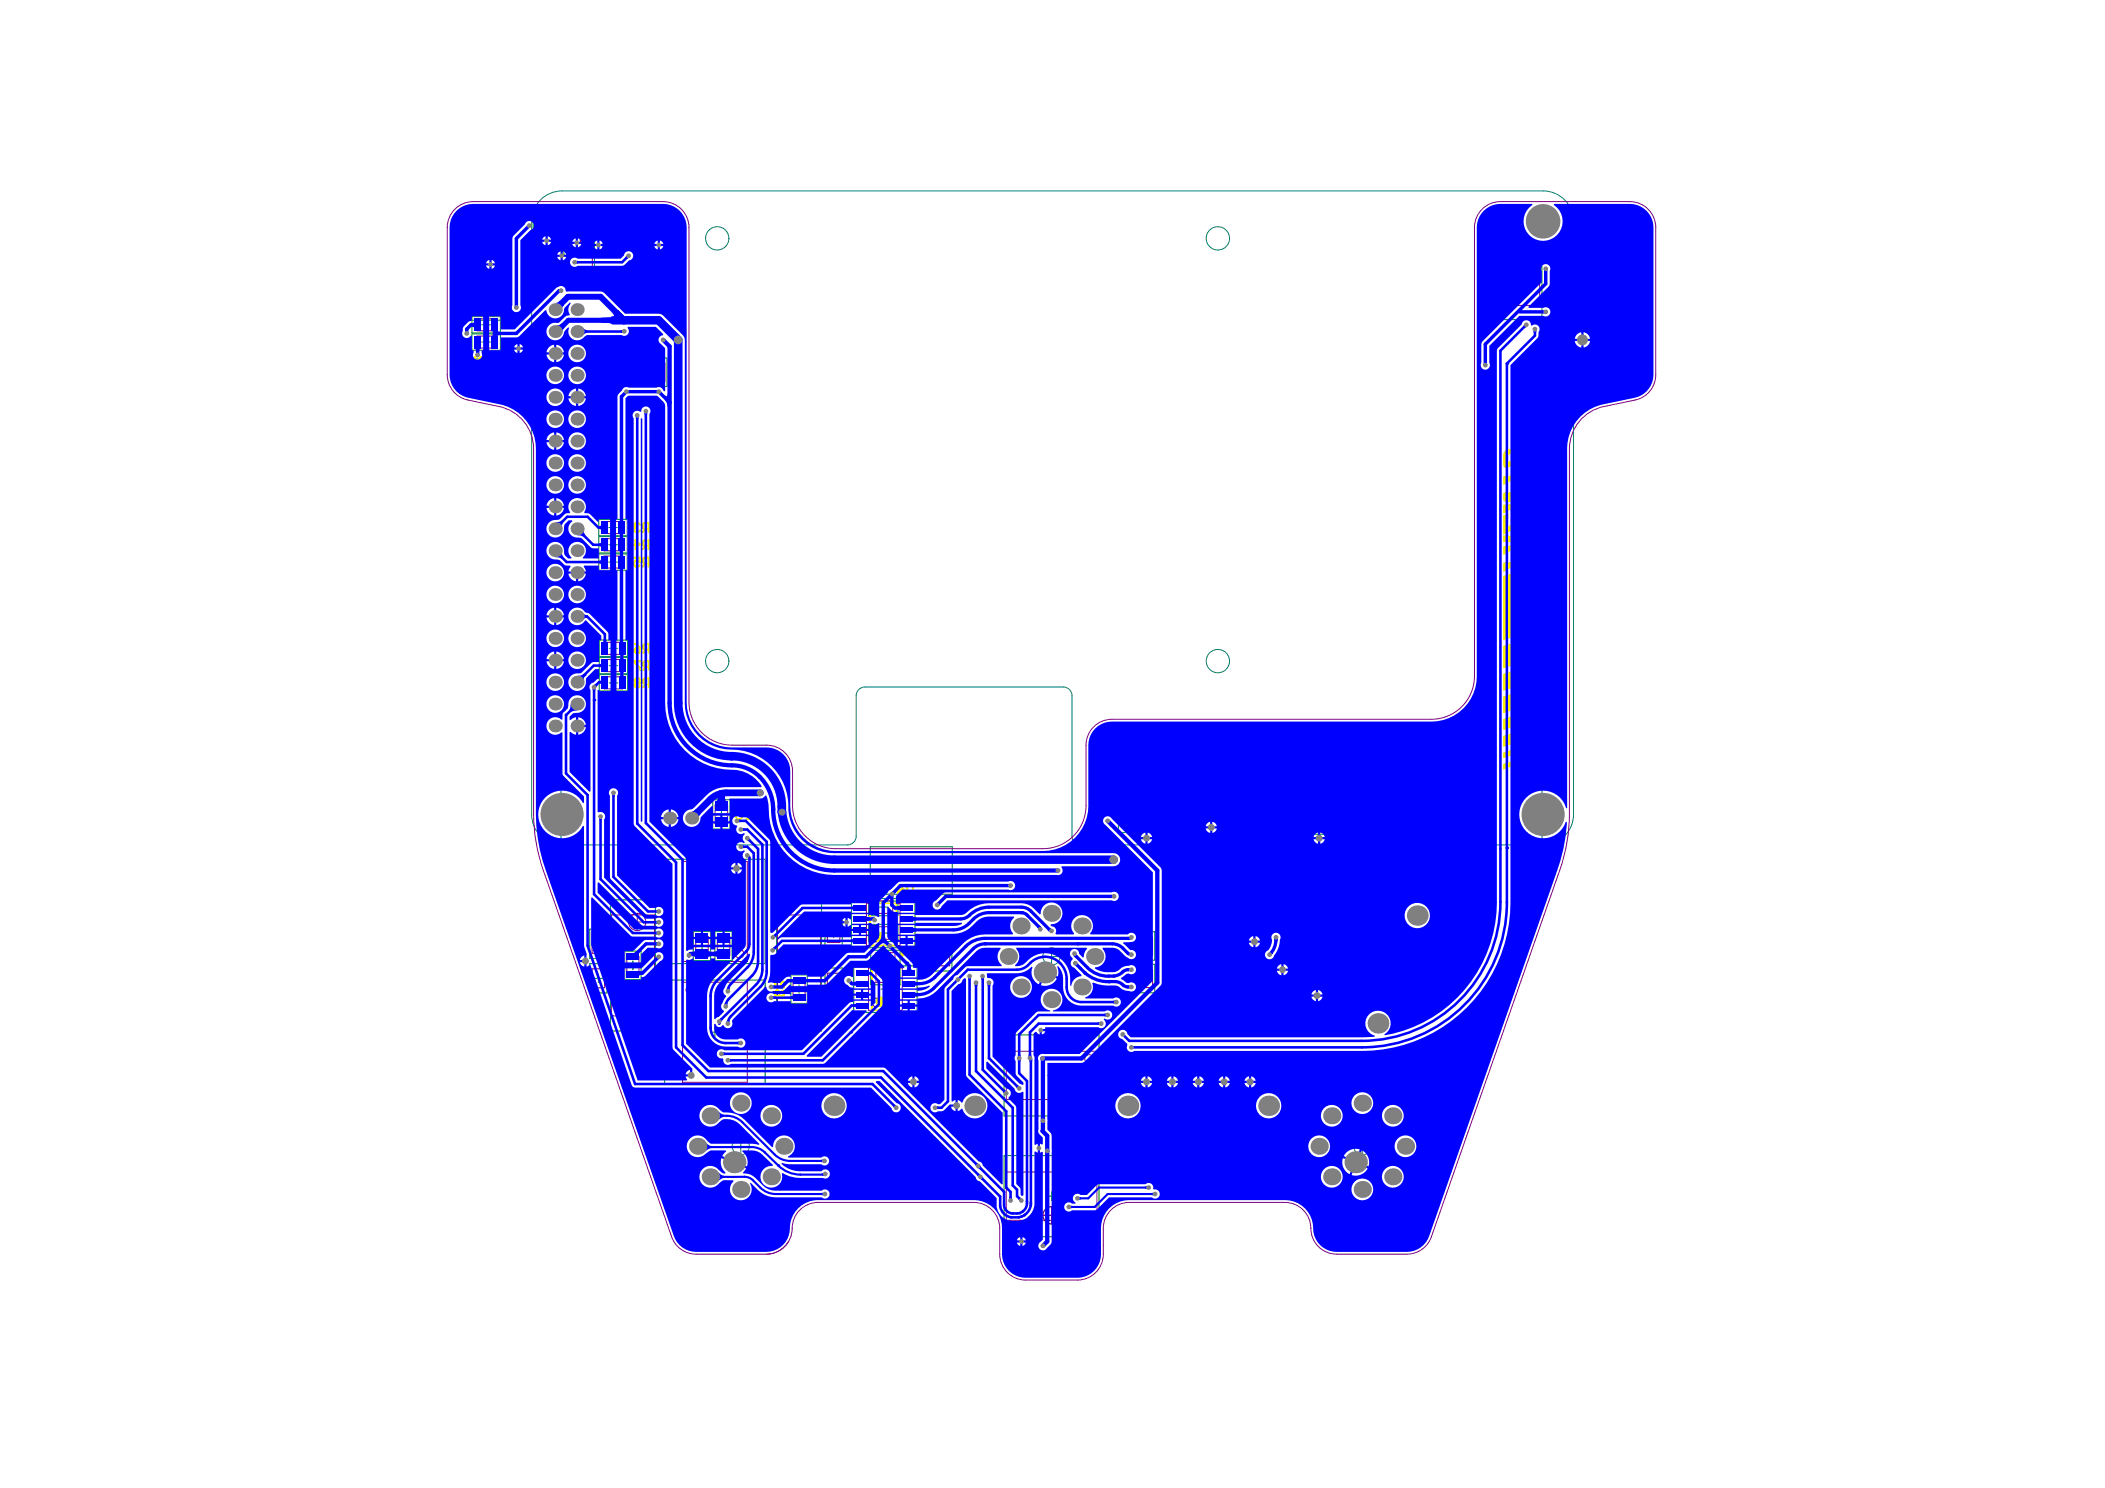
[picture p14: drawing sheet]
<svg xmlns="http://www.w3.org/2000/svg" width="297mm" height="210mm" viewBox="0 0 297 210" stroke-linecap="round" stroke-linejoin="round" font-family="sans-serif">
<g fill="none" stroke="#008000" stroke-width=".14">
<path d="M66 31.2h6.1v4.2h-6.1zM68.5 33.3h1.2M69.1 32.7v1.2M75.2 30.7h8.7v9.5h-8.7zM79 35.5h1.2M79.6 34.9v1.2M85.1 31.3h2.3v4.1h-2.3zM85.7 33.3h1.2M86.3 32.7v1.3M87.5 31.3h2.4v4.1h-2.4zM88.1 33.3h1.2M88.7 32.7v1.3"/>
<path d="M208.9 35.6h8.7v9.5h-8.7zM209.1 30.4h4v2.3h-4zM210.5 31.5h1.2M211.1 30.9v1.2M213.2 39.7v1.2M224.6 31.2h6.1v4.2h-6.1zM227.1 33.3h1.2M227.7 32.7v1.2M66 40.9h6.1v4.3h-6.1zM66 50.6h6.1v4.3h-6.1zM66.6 44.7h4v2.3h-4zM66.6 47.1h4v2.3h-4z"/>
<path d="M68 48.3h1.2M68 45.8h1.2M68.5 52.8h1.2M68.5 43h1.2M68.6 45.2v1.2M68.6 47.6v1.3M69.1 42.4v1.2M69.1 52.2v1.2M86.9 50.5h2.3v4h-2.3zM87.5 52.5h1.2M88.1 51.9v1.2M90.9 40.3h4.1v2.5h-4.1z"/>
<path d="M91.8 50.5h2.3v4h-2.3zM92.4 52.5h1.2M92.4 41.6h1.2M93 40.9v1.3M93 51.9v1.2M212.6 40.3h1.3M217 49.9h2.3v4h-2.3zM217.3 47.4h4v2.3h-4zM217.5 51.9h1.2M217.5 56.8h2.4v4.2h-2.4zM218.1 58.9h1.2M218.1 51.3v1.2"/>
<path d="M218.7 58.3v1.2M218.7 48.6h1.2M219.3 47.9v1.3M219.4 49.9h2.3v4h-2.3zM219.9 51.9h1.3M220.6 51.3v1.2M224.6 40.9h6.1v4.3h-6.1zM224.6 50.6h6.1v4.3h-6.1zM227.1 52.8h1.2M227.1 43h1.2M227.7 42.4v1.2M227.7 52.2v1.2"/>
<path d="M84.5 73.3h4v2.3h-4zM84.5 75.7h4v2.3h-4zM84.5 78.1h4v2.3h-4zM85.9 79.3h1.2M85.9 76.9h1.2M85.9 74.4h1.2M86.5 73.8v1.2M86.5 76.2v1.3M86.5 78.7v1.2M84.6 90.3h4v2.3h-4zM84.6 92.7h4v2.3h-4zM84.6 95.2h4v2.3h-4z"/>
<path d="M86 96.3h1.2M86 93.9h1.2M86 91.5h1.2M86.6 90.8v1.3M86.6 93.3v1.2M86.6 95.7v1.2M100.6 112.8h2.4v4.2h-2.4zM101.2 114.9h1.2M101.8 114.3v1.2M122.8 119.4h11.6v6.7h-11.6zM157.8 105.6h7.9v11.8h-7.9zM161.2 111.5h1.2"/>
<path d="M161.8 110.9v1.2M166.5 105.4h2.5v4.2h-2.5zM167.1 107.5h1.3M167.7 106.9v1.2M169.2 105.4h8.8v10.3h-8.8zM173 110.6h1.2M173.6 110v1.2M178.6 105.4h2.4v4.2h-2.4zM179.2 107.5h1.2M179.8 106.9v1.2M181.6 105.4h9.1v12.3h-9.1zM185.5 111.5h1.3"/>
<path d="M186.1 110.9v1.2M83.2 131.1h2.5v4.1h-2.5zM83.2 135.9h2.5v4.2h-2.5zM83.8 138h1.2M83.8 133.1h1.2M84.4 132.5v1.2M84.4 137.4v1.2M86.1 126.9h6.4v18.5h-6.4zM88.2 134.2h2.3v4h-2.3zM88.7 136.2h1.2M89.3 135.6v1.2M93.8 121.2h14.2v14.7h-14.2z"/>
<path d="M93.8 138.3h14.2v14.7h-14.2zM97.8 131.4h2.5v4.1h-2.5zM98.4 133.4h1.3M99.1 132.8v1.3M100.3 128.6h1.2M100.9 128v1.2M100.9 131.4h2.4v4.1h-2.4zM101.5 133.4h1.2M102.1 132.8v1.3M109.6 126.9h6.3v18.5h-6.3zM111.6 137.5h2.3v4h-2.3zM112.1 136.2h1.3"/>
<path d="M112.1 139.5h1.3M112.8 135.6v1.2M112.8 138.9v1.2M116.4 129.5h2.4v4.2h-2.4zM116.4 136.5h2.4v4.2h-2.4zM117 131.6h1.2M117 138.6h1.2M117.6 131v1.2M117.6 138v1.2M120.2 127.1h8.9v6.6h-8.9zM120.5 136.2h8.9v6.6h-8.9zM122.6 130.4h4.1v2.4h-4.1z"/>
<path d="M122.6 126.8h4.1v2.4h-4.1zM122.9 134.1h4.1v4.8h-4.1zM122.9 136.5h4.1M124 131.6h1.2M124 128h1.2M124.3 139.5h1.2M124.3 137.7h1.2M124.3 135.3h1.2M124.6 127.4v1.2M124.6 129.8v2.4M124.9 134.7v1.2M124.9 137.1v1.2"/>
<path d="M124.9 138.9v1.2M132 133h2.3v4h-2.3zM132.6 135h1.2M133.2 134.4v1.2M160.6 131.4h2.3v4.1h-2.3zM160.6 136h2.3v4h-2.3zM161.2 133.4h1.2M161.2 138h1.2M161.8 132.8v1.3M161.8 137.4v1.2M165.2 123.3h13.2v6.3h-13.2zM168.9 130.9h6.6v3.9h-6.6z"/>
<path d="M171.2 126.4h1.2M171.6 132.8h1.2M171.8 125.8v1.3M172.2 132.2v1.2M100.3 145.6h1.2M100.9 145v1.2M141.7 146h13.4v11.4h-13.4zM147.8 151.7h1.2M148.4 151.1v1.2M141.7 163h13.4v11.5h-13.4zM147.8 168.7h1.2M148.4 168.1v1.2"/>
</g>
<g fill="none" stroke="#800080" stroke-width=".14">
<path d="M75.5 32.7h8.1v5.5h-8.1zM85.4 32.1h1.7v2.5h-1.7zM87.8 32.1h1.8v2.5h-1.8zM209.2 37.6h8.1v5.5h-8.1zM209.8 30.7h2.6v1.7h-2.6zM67.3 45h2.6v1.7h-2.6zM67.3 47.4h2.6v1.7h-2.6zM87.2 51.2h1.7v2.6h-1.7zM91.6 40.7h2.7v1.7h-2.7zM92.1 51.2h1.7v2.6h-1.7zM217.3 50.6h1.7v2.6h-1.7zM217.8 57.6h1.8v2.6h-1.8z"/>
<path d="M218.1 47.7h2.5v1.7h-2.5zM219.7 50.6h1.7v2.6h-1.7zM85.2 73.6h2.6v1.7h-2.6zM85.2 76h2.6v1.7h-2.6zM85.2 78.4h2.6v1.7h-2.6zM85.3 90.6h2.5v1.7h-2.5zM85.3 93h2.5v1.7h-2.5zM85.3 95.5h2.5v1.7h-2.5zM100.9 113.5h1.8v2.7h-1.8zM159 109.6l.9-.8h3.8l.8 .8v4.7h-5.5zM166.9 106.1h1.7v2.7h-1.7zM169.5 108.3h8.2v4.5h-8.2z"/>
<path d="M178.9 106.1h1.8v2.7h-1.8zM182.8 109.3l1.1-1.1h4.5l1.1 1.1v5.6h-6.7zM83.6 136.7h1.7v2.6h-1.7zM83.6 131.8h1.7v2.7h-1.7zM86.3 129.1h6.1v14.2h-6.1zM88.5 134.9h1.7v2.6h-1.7zM96.3 121.5h9.1v14.1h-9.1zM96.3 138.6h9.1v14.1h-9.1zM98.2 132.1h1.7v2.7h-1.7zM101.2 132.1h1.8v2.7h-1.8zM109.7 129.1h6.1v14.2h-6.1zM111.9 138.3h1.7v2.5h-1.7z"/>
<path d="M116.7 130.3h1.8v2.7h-1.8zM116.7 137.3h1.8v2.7h-1.8zM122.3 127.4h4.7v6h-4.7zM122.6 136.5h4.7v6h-4.7zM123.3 127.1h2.7v1.7h-2.7zM123.3 130.7h2.7v1.8h-2.7zM123.6 134.4h2.7v1.8h-2.7zM123.6 136.8h2.7v1.8h-2.7zM132.3 133.7h1.7v2.5h-1.7zM160.9 132.2h1.7v2.5h-1.7zM160.9 136.8h1.7v2.5h-1.7zM165.9 123.4h11.9v6.1h-11.9z"/>
<path d="M169.4 131.1h5.6v3.5h-5.6zM142 148.3h12.8v6.8h-12.8zM142 165.3h12.8v6.8h-12.8z"/>
</g>
<path d="M169.4 131.1h.8v3.5h-.8z" fill-rule="evenodd" fill="#800080"/>
<g fill="none" stroke="#800080" stroke-width=".14">
<path d="M67.9 33.3h2.4M69.1 32.1v2.4M226.5 33.3h2.4M227.7 32.1v2.4M67.9 52.8h2.4M67.9 43h2.4M69.1 41.8v2.5M69.1 51.6v2.4M226.5 52.8h2.4M226.5 43h2.4M227.7 41.8v2.5M227.7 51.6v2.4"/>
<path d="M88.7 130.1h2.4M89.9 128.8v2.5M205.6 130.1h2.5M206.9 128.8v2.5M111.3 175.1a3.7 3.7 0 0 1-3.2 1.8M115.2 169.6h22.2a3.7 3.7 0 0 1 3.7 3.7v3.6a3.7 3.7 0 0 0 3.6 3.7h7.3a3.7 3.7 0 0 0 3.7-3.7v-3.6a3.7 3.7 0 0 1 3.6-3.7h22a3.7 3.7 0 0 1 3.7 3.7 3.7 3.7 0 0 0 3.6 3.6h9.9a3.7 3.7 0 0 0 3.5-2.4l18.1-51.7a24.3 24.3 0 0 0 1.4-8.1v-51.4a6.1 6.1 0 0 1 4.8-5.9l4.4-1a3.7 3.7 0 0 0 2.9-3.5v-20.8a3.7 3.7 0 0 0-3.6-3.7h-18.3a3.7 3.7 0 0 0-3.6 3.7v63.3a6.1 6.1 0 0 1-6.1 6.1h-45.1a3.7 3.7 0 0 0-3.6 3.6v8.5a6.1 6.1 0 0 1-6.1 6.1h-29.3a6.1 6.1 0 0 1-6.1-6.1v-4.8a3.7 3.7 0 0 0-3.6-3.7h-4.9a6.1 6.1 0 0 1-6.1-6.1v-66.9a3.7 3.7 0 0 0-3.6-3.7h-26.8a3.7 3.7 0 0 0-3.7 3.7v20.8a3.7 3.7 0 0 0 2.9 3.5l4.4 1a6.1 6.1 0 0 1 4.9 5.9v51.4a24.3 24.3 0 0 0 1.4 8.1l18.1 51.7a3.7 3.7 0 0 0 3.4 2.4h9.9M115.4 169.6a3.7 3.7 0 0 0-3.6 3.7 3.7 3.7 0 0 1-3.7 3.6M147.2 171.4h2.4M148.4 170.2v2.5"/>
<circle cx="69.1" cy="33.3" r="1.22"/>
<circle cx="82.5" cy="33.8" r=".61"/>
<circle cx="216.2" cy="38.7" r=".61"/>
<circle cx="227.7" cy="33.3" r="1.22"/>
<circle cx="69.1" cy="52.8" r="1.22"/>
<circle cx="69.1" cy="43" r="1.22"/>
<circle cx="227.7" cy="52.8" r="1.22"/>
<circle cx="227.7" cy="43" r="1.22"/>
<circle cx="89.9" cy="130.1" r="1.22"/>
<circle cx="97.4" cy="139.7" r=".61"/>
<circle cx="104.4" cy="134.5" r=".61"/>
<circle cx="123.4" cy="132.3" r=".61"/>
<circle cx="206.9" cy="130.1" r="1.22"/>
<circle cx="123.7" cy="141.4" r=".61"/>
<circle cx="153.7" cy="149.4" r=".61"/>
<circle cx="148.4" cy="171.4" r="1.22"/>
<circle cx="153.7" cy="166.4" r=".61"/>
</g>
<g fill="none" stroke="#008080" stroke-width=".14">
<path d="M67.9 33.3h2.4M69.1 32.1v2.4M76 28.5a4.3 4.3 0 0 1 3.3-1.6h138.4a4.3 4.3 0 0 1 4.3 4.3v83.7a4.3 4.3 0 0 1-4.3 4.3h-65.2a1.22 1.22 0 0 1-1.2-1.2v-19.9a1.22 1.22 0 0 0-1.2-1.2h-28.1a1.22 1.22 0 0 0-1.2 1.2v19.9a1.22 1.22 0 0 1-1.2 1.2h-40.3a4.3 4.3 0 0 1-4.3-4.3v-83.7a4.3 4.3 0 0 1 1-2.7zM226.5 33.3h2.4M227.7 32.1v2.4M67.9 52.8h2.4M67.9 43h2.4M69.1 41.8v2.5M69.1 51.6v2.4M226.5 52.8h2.4M226.5 43h2.4M227.7 41.8v2.5"/>
<path d="M227.7 51.6v2.4M77.5 114.9h3.3M79.2 111.5v7.3M215.9 114.9h3.4M217.6 110.3v8.5M147.2 134.9h2.4M148.4 133.7v2.4M205.6 130.1h2.5M206.8 128.8v2.5M103.3 161.7h2.4M104.5 160.5v2.4M147.2 171.4h2.4"/>
<path d="M148.4 170.2v2.5M191 161.7h2.4M192.2 160.5v2.4"/>
<circle cx="69.1" cy="33.3" r="1.22"/>
<circle cx="79.3" cy="31.2" r="1.83"/>
<circle cx="101.2" cy="33.6" r="1.64"/>
<circle cx="171.9" cy="33.6" r="1.64"/>
<circle cx="217.7" cy="31.2" r="1.67"/>
<circle cx="227.7" cy="33.3" r="1.22"/>
<circle cx="69.1" cy="43" r="1.22"/>
<circle cx="69.1" cy="52.8" r="1.22"/>
<circle cx="78.3" cy="43.7" r=".61"/>
<circle cx="78.3" cy="59.1" r=".61"/>
<circle cx="78.3" cy="56.1" r=".61"/>
<circle cx="78.3" cy="53" r=".61"/>
<circle cx="78.3" cy="46.8" r=".61"/>
<circle cx="78.3" cy="49.9" r=".61"/>
<circle cx="81.4" cy="43.7" r=".61"/>
<circle cx="81.4" cy="53" r=".61"/>
<circle cx="81.4" cy="56.1" r=".61"/>
<circle cx="81.4" cy="59.1" r=".61"/>
<circle cx="81.4" cy="46.8" r=".61"/>
<circle cx="81.4" cy="49.9" r=".61"/>
<circle cx="227.7" cy="43" r="1.22"/>
<circle cx="227.7" cy="52.8" r="1.22"/>
<circle cx="78.3" cy="62.2" r=".61"/>
<circle cx="78.3" cy="65.3" r=".61"/>
<circle cx="78.3" cy="68.4" r=".61"/>
<circle cx="78.3" cy="71.5" r=".61"/>
<circle cx="78.3" cy="77.7" r=".61"/>
<circle cx="78.3" cy="74.6" r=".61"/>
<circle cx="81.4" cy="62.2" r=".61"/>
<circle cx="81.4" cy="71.5" r=".61"/>
<circle cx="81.4" cy="65.3" r=".61"/>
<circle cx="81.4" cy="68.4" r=".61"/>
<circle cx="81.4" cy="77.7" r=".61"/>
<circle cx="81.4" cy="74.6" r=".61"/>
<circle cx="78.3" cy="99.3" r=".61"/>
<circle cx="78.3" cy="96.2" r=".61"/>
<circle cx="78.3" cy="93.1" r=".61"/>
<circle cx="78.3" cy="90.1" r=".61"/>
<circle cx="78.3" cy="80.8" r=".61"/>
<circle cx="78.3" cy="83.9" r=".61"/>
<circle cx="78.3" cy="87" r=".61"/>
<circle cx="81.4" cy="99.3" r=".61"/>
<circle cx="81.4" cy="96.2" r=".61"/>
<circle cx="81.4" cy="93.1" r=".61"/>
<circle cx="81.4" cy="90.1" r=".61"/>
<circle cx="81.4" cy="80.8" r=".61"/>
<circle cx="81.4" cy="83.9" r=".61"/>
<circle cx="81.4" cy="87" r=".61"/>
<circle cx="101.2" cy="93.3" r="1.64"/>
<circle cx="171.9" cy="93.3" r="1.64"/>
<circle cx="78.3" cy="102.4" r=".61"/>
<circle cx="79.2" cy="114.9" r="1.67"/>
<circle cx="79.3" cy="114.9" r="1.67"/>
<circle cx="81.4" cy="102.4" r=".61"/>
<circle cx="94.5" cy="115.4" r=".61"/>
<circle cx="97.6" cy="115.4" r=".61"/>
<circle cx="217.6" cy="114.9" r="1.67"/>
<circle cx="217.7" cy="114.9" r="1.67"/>
<circle cx="148.4" cy="134.9" r="1.22"/>
<circle cx="206.8" cy="130.1" r="1.22"/>
<circle cx="104.5" cy="161.7" r="1.22"/>
<circle cx="148.4" cy="171.4" r="1.22"/>
<circle cx="192.2" cy="161.7" r="1.22"/>
</g>
<g fill="#fdf101">
<path d="M212.1 107.8l1.7-.6v.8l-1.6 .5h-.1z"/>
<path d="M215.3 80.2l.1 .1v1h-.1z"/>
<path d="M212.1 106.1l1.7-.5v.8l-1.6 .6z"/>
<path d="M212.1 103.8l1.7-.6v1.6l-1.7 .5z"/>
<path d="M212.1 98.3l1.7-.6v2.4l-1.7 .5z"/>
<path d="M212.1 95.1l1.7-.6v2.4l-1.7 .5z"/>
<path d="M212.1 101.4l1.7-.5v1.5l-1.7 .6z"/>
<path d="M212.1 81.3l1.7-.6v9.1l-1.6 .5h-.1z"/>
<path d="M212.1 91.1l1.7-.5v3.1l-1.5 .6h-.2z"/>
<path d="M212.1 79.4l.3-.1 .5 .1 1.4-.6 .2 .1v-.4h-.2v-.4l.2-.3 .4-.1 .2 .4v3.2l-.6-1a.23 .23 0 0 1 0-.4v-.1h-.4l-1.4 .5-.1 .2-.5 .1z"/>
<path d="M212.1 69.6l.5-.2 .1 .1h.2l1.3-.4 .4-.2v-.2h.1l.4 .6v.4l-.2 .1h-.3l-.1-.1-.8 .4 1.4 .1v1.8l-.3-.5-.2-.1-1.8 .6-.1 .2-.6 .2v-1.2l.4-.1 .3 .1 .8-.3-.3-.1h-1.1l-.1-.2z"/>
<path d="M212.1 67.2l.3-.1h.3v.1h.1l1.1-.4a.39 .39 0 0 1 .7 .1v-.5l-.2-.2 .1-.4a.26 .26 0 0 1 .2-.2 .26 .26 0 0 1 .3 .2l.1 .2v3l-.7-1.1 .2-.2v-.2l-1.8 .5h-.1v.2l-.6 .2z"/>
<path d="M216.1 99.3l1-.3v2.8l-.8 .2h-.2z"/>
<path d="M212.1 72.7l.6-.2 .2 .1v.6l-.2 .1v.9l.6-.1v-.5h-.1v-.6l.1-.2 .5-.2h.1v1.2l.5-.1 .2 .3v-1.3h-.2v-.6l.1-.2a.41 .41 0 0 1 .6 .4v2.8l-.4-.7h-.1l-1.9 .7-.1 .2-.5 .1z"/>
<path d="M214.2 85.3l.8-.3 .3 .1v1l-.2 .2v1.5l2.7-.9h.1l.2 .4 .1-.7 .8-.3v2.8l-.6-1-.5 .1-2.4 .8a.6 .6 0 0 0-.6 .4l-.7 .3z"/>
<path d="M215.6 70.4l3.1-1v2.4l-3.1 1z"/>
<path d="M215.6 65.7l3.1-1.1v1.6l-3 1h-.1z"/>
<path d="M215.6 68l3.1-1v1.6l-3 1h-.1z"/>
<path d="M215.6 62.5l3.1-1v.7l-3 1.1h-.1z"/>
<path d="M214.2 103.5l.8-.3h.3v1l-.2 .3v1.4l1-.3v-.7v-.1h-.3v-.9l.2-.2 .9-.4h.2v2l.3-.1a.32 .32 0 0 1 .3-.1 .32 .32 0 0 1 .2 .4h.2v-2l-.3-.1v-1l.3-.2a.32 .32 0 0 1 .4-.1 .32 .32 0 0 1 .2 .3l.3 .4v4.4l-.6-.9h-.2l-3.2 1v.2a.58 .58 0 0 1-.7 .3h-.1z"/>
<path d="M214.2 90.2l2.6-.8v2.4l-.4-.6a.37 .37 0 0 0-.2-.2 .37 .37 0 0 0-.4 .1l-.7 .1v1.3l.1 .1 2.4-.8 .2 .1 .1 .3 .2 .1v-2l-.3-.2v-.9l.1-.2 .5-.2 .2 .1 .4 .6v2.5l-.2 .5-.6 .5-2.9 1a.8 .8 0 0 1-1.1-.3z"/>
<path d="M214.2 80.6l.3-.1 .6 1v1.6h.1l.9-.4v-.7l-.3-.1 .1-1 .4-.3 .7-.2 .1 2 .7-.2 .3 .4v-2l-.3-.1v-.9l.1-.2 .6-.2 .5 .7v4.4l-.7-.9-2.8 .9a.75 .75 0 0 0-.6 .4l-.7 .3z"/>
<path d="M215.6 73.6l3.1-1v6.1l-3 1h-.1z"/>
<path d="M215.6 64.1l3.1-1v.8l-3 1h-.1z"/>
<path d="M212.1 75.6v.9h.9l.3 .1v.3l-.1 .1-.4 .1-.3-.1-.4 .1v1.2l.5-.2 .2-.3 1.8-.5h.2l.3 .6v-2.5l-.2-.3a.37 .37 0 0 0-.2-.3 .37 .37 0 0 0-.4 .1l-.6 .2-.3 .3a.36 .36 0 0 1-.5 .2h-.2v-.1zM214 75.8l.4-.2 .2 .1v1.1l-.2-.2-.5 .1z"/>
<path d="M212.3 63.6l-.2 .4 .1 1.8a.48 .48 0 0 0 .7 .1l1.6-.5a.75 .75 0 0 0 .6-.5v-1.6l-.1-.1a.44 .44 0 0 0-.6-.4l-1.4 .5a.58 .58 0 0 0-.6 .3zM212.7 64.3l1.6-.6h.3v1.1h-.1v-.2h-.2l-1.5 .5z"/>
<path d="M214.2 94.7v1.9l.7-.2 .1-.3h.3v1.3l-.2 .2a.49 .49 0 0 0-.7 0h-.2v1.9l.7-.2 .1-.3 3.3-2.1 .7 1v-2.9a1.08 1.08 0 0 0-1.1-.3h-2.9v-.2zM216.4 96.1h1l-1 .6z"/>
<path d="M191.6 108.6l-1.2 1.6-.7 2.1-.8 .7-.2 .6v.5l.2 .7 .4 .8 .8 1.1 .1 .1h.2v-1.4l.2-.4 .3-.2 2-1 1.9-.5 1.3 .1 .9 .5 .6 .7 .3 1.1v1l-.4 1-.8 .8-.9 .4-1.2 .1-.7-.2-.8-.5-.4-.5-.3-.5-.2-.1 .1 .6 .4 .8 .5 .6 .5 .5 .8 .3 .6 .1 .9-.1 .1-.2h.4l-.1 .3-.7 .6-1.6 .4h-.9h-.8l-.9-.3-.6-.3-1.2-1-.5-.8-.6-1.4h-.2l.4 1.7 .6 1.4 .8 1 .6 .6 .9 .6 1 .3 1.5 .2 1-.1-1.2 .3-1.6 .1-.3 .2 1.6 .2h2.3l1.6-.4 1.2-.6-.2 .3-1.4 .5-1.6 .3h-.6l-.3 .2 .6 .1 2-.1 1-.2 1.2-.4-1.3 .7-1.5 .4-.2 .2 .1 .1 2.2-.4 1.5-.6 1-.5 .8-.6 1.3-1.3 1-1.9 .6-2 .1 .8v1.3l-.2 1.2-.3 1.1a.16 .16 0 0 0 0 .3 .16 .16 0 0 0 .2-.1l.8-1.1 .7-1.3 .6-1.4 .3-1.3v-1.9l-.1-.6-.3-1.3-.5-1-.6-1-.9-.9-.6-.4-1.1-.5-1.2-.1v.1l.4 .2 .4 .6 .3 .8v1.1l-1.1-.9-1.2-.7-1.4-.4-.7-.1v-.1l1-.1 .7 .1 1.2 .6 .4 .3h.2l-.1-.4-.4-.6-.8-.8-.6-.4 .4-.2 1-.2h1.8l1.8 .5 1.6 .8 1.6 1.2v-.3l-.7-1-1.4-1.2-1.7-1-2.6-.8-2.5-.3h-2.1l-1.9 .4-1.5 .5-1.4 .7zM191.6 108.9l1.2-1 1.7-.7 1.3-.4 2.3-.1 1.2 .1 1.7 .3 .8 .4-1.8 .4-.8 .4a.21 .21 0 0 0-.2 .3 .21 .21 0 0 0 .2 .2l.4 .4-.9 .1-1 .4a.37 .37 0 0 0-.4 .5l1.2 .3 1.8 .8 1 .6 .9 .8 .8 .9 .6 .8 .6 1.3 .2 1.3v1.3l-.2 1.2-.7 1.3-.7 1-1 1-.9 .6-1.5 .7-1.2 .3 1.7-.8 1.3-1.1 .8-1.1 .2-.6 .2-1v-.9l-.2-1.1-.3-1.1-.3-.4h-.1l-.1 .1 .1 .2v.2l.1 .2 .1 .6-.1 1.3-.3 1.3-.7 1.4-.8 .9 .2-1v-.7l-.1-.8-.2-.2-.4 1.2-.3 .5-.8 .7 .5-.6 .5-.8 .2-1.3v-.7l-.2-.7-.5-.9-.4-.4a1.11 1.11 0 0 1-.2-1l-.1-.6-.3-.8-.7-.8-1.3-.6-1.7-.6 .2-.3 .5-.3 .4-.1 .8 .1 .4 .2-.5 .2-.2 .2v.2l.8 .2 .8 .6 .2 .1-.1-.6-.3-.3h.5v-.3l-.3-.5-.7-.7-1.1-.4v-.5l-.3-.5 .2-.1 .4 .4h.2v-.5l-.2-.4v-.1l.9-.5 .2-.3-1.3 .2-1.2 .6-.8 .5-.5 .6-.8 .4-.6 .2-.9-.1a.41 .41 0 0 1 .1-.6zM192.5 110.9l.4-.2 .3 .1h.5a.69 .69 0 0 0 .1-.8l.6-.1a.65 .65 0 0 1 .2 .7l-.2 .5-.2 .3-.5 .1-.7-.2z"/>
</g>
<g fill="none" stroke="#fdf101" stroke-width=".24">
<path d="M68.4 49h.4M68.4 47.5h.4M68.4 45.1h.4M68.4 46.5h.4M86.3 78.6h.4M86.3 77.6h.4M86.3 76.1h.4M86.3 75.1h.4M86.3 73.7h.4M86.3 80h.4M86.4 97.1h.4M86.4 95.6h.4"/>
<path d="M86.4 94.6h.4M86.4 93.2h.4M86.4 92.2h.4M86.4 90.7h.4M101 114.8v.2M102.6 114.8v.2M88.6 136v.4M90 136v.4M98.3 133.3v.3M99.8 133.3v.3M101.3 133.3v.3M102.9 133.3v.3"/>
<path d="M112 139.3v.4M113.5 139.3v.4M122.7 127.4h3.8v6h-3.8zM123.1 136.5h3.7v6h-3.7z"/>
</g>
<g fill="none" stroke="#fdf101" stroke-width=".31">
<path d="M89.5 78.7h.8v.6l-.4-.2h-.2l-.2 .2v.4l.2 .2h.4l.2-.2M89.5 76.8h.8l-.6-.6v1.3M90.3 74l-.2-.2h-.4l-.2 .2v.2M91.1 79.5l-.4 .4M91.1 77.1l-.4 .4M91.1 74.6l-.4 .4M91.5 74.6h-.6l-.2-.2v-.4l.2-.2h.6v1.2M91.5 77.1h-.6l-.2-.3v-.4l.2-.2h.6v1.3M91.5 79.5h-.6l-.2-.2v-.4l.2-.2h.6v1.2M89.5 91.7l.3-.2h.6v.4l-.2 .2h-.4l-.3-.2zM89.5 90.8l.5 .2 .4 .5M89.8 96.3l-.3-.2v-.2l.3-.2h.4l.2 .2v.2l-.2 .2"/>
<path d="M89.8 96.3l-.3 .2v.2l.3 .2h.4l.2-.2v-.2l-.2-.2M89.8 96.3h.4M91.2 96.5l-.4 .4M91.2 91.7l-.4 .4M91.6 96.5h-.6l-.2-.2v-.4l.2-.2h.6v1.2M91.6 91.7h-.6l-.2-.2v-.5l.2-.2h.6v1.3"/>
</g>
<circle cx="89.5" cy="74.2" r=".15" fill="#fdf101"/>
<path d="M89.5 74.2l.2 .2M89.7 74.4h.2M89.7 74.4l-.2 .2v.2l.2 .2h.4l.2-.2M98.9 129.4l-.3-.2h-.4l-.2 .2v.2M99.3 129.4l.2-.2h.4l.2 .2v.8l-.2 .2h-.4l-.2-.2M101.3 129.8l-.2-.2v-.2l.2-.2h.4l.2 .2v.2l-.2 .2M101.3 129.8l-.2 .2v.2l.2 .2h.4l.2-.2v-.2l-.2-.2M101.3 129.8h.4M102.3 129.4l.2-.2h.4l.2 .2v.8l-.2 .2h-.4l-.2-.2" fill="none" stroke="#fdf101" stroke-width=".31"/>
<circle cx="98" cy="129.6" r=".15" fill="#fdf101"/>
<g fill="none" stroke="#fdf101" stroke-width=".31">
<path d="M67 50.4v1.2h.7l.2-.2v-.4l-.2-.2h-.7M67.9 50.4l-.4 .4M68.3 50.4h.4M68.5 50.4v1.2M90.4 93.3h-.9v.2l.9 .8v.2M91.2 94.1l-.4 .4M91.6 94.1h-.6l-.2-.2v-.4l.2-.2h.6v1.2M98 129.6l.2 .2M98.2 129.8h.2M98.2 129.8l-.2 .2v.2l.2 .2h.4l.3-.2M110.2 138.5v.6l-.2 .2h-.4l-.2-.2v-.6h1.2M110.2 138.9l.4 .4"/>
<path d="M110.4 139.7l.2 .2v.5l-.2 .2h-.8l-.2-.2v-.5l.2-.2h.2l.2 .2v.7M127.1 134.7h.8l-.6-.7v1.3M128.3 134v1.1l.2 .2h.4l.2-.2v-1.1"/>
</g>
<circle cx="68.5" cy="51.6" r=".15" fill="#fdf101"/>
<path d="M68.3 51.4l.2 .2M69.3 51l.4 .4 .4 .2M69.3 50.6l.2-.2h.4l.2 .2v.2l-.2 .2h-.6zM85.9 136.1h1.3M86.8 134.6v.6l-.2 .2h-.4l-.3-.2v-.6h1.3M86.8 135l.4 .4M87.2 135.9v.4" fill="none" stroke="#fdf101" stroke-width=".31"/>
<circle cx="85.9" cy="136.1" r=".15" fill="#fdf101"/>
<path d="M68.5 43.7h.4M68.7 42.5v1.2M69.7 43.3l-.4 .4M70.1 43.3h-.6l-.2-.2v-.4l.2-.2h.6v1.2M85.9 137.1l.3-.2h.8l.2 .2v.4l-.2 .2h-.8l-.3-.2zM86.2 135.9l-.3 .2M126.8 125.7l.2-.2h.6v.4l-.2 .3h-.4l-.2-.3zM126.8 124.9l.4 .2 .4 .4M128 124.9v1l.2 .3h.4l.2-.3v-1" fill="none" stroke="#fdf101" stroke-width=".31"/>
<path d="M103.9 114.3h.8v.6l-.6-.2-.2 .2v.4l.2 .2h.4l.2-.2M105.3 115.5h.4M105.5 114.3h.1M105.5 114.3v1.2M105.5 114.3l.2 .2M106.2 114.5l.2-.2h.4l.2 .2v.8l-.2 .2h-.4l-.2-.2" fill="none" stroke="#fdf101" stroke-width=".24"/>
<circle cx="68.7" cy="42.5" r=".15" fill="#fdf101"/>
<path d="M67 42.5h.9v.6l-.4-.2h-.2l-.3 .2v.4l.3 .2h.4l.2-.2M68.7 42.5l.2 .2" fill="none" stroke="#fdf101" stroke-width=".31"/>
<g fill="none" stroke="#fdf101" stroke-width=".3">
<circle cx="121.3" cy="133.8" r=".15"/>
<circle cx="121.6" cy="142.9" r=".15"/>
</g>
<g fill="none" stroke="#fdf101" stroke-width=".72">
<circle cx="124" cy="132.2" r=".37"/>
<circle cx="124.3" cy="141.3" r=".37"/>
</g>
<g fill="#00f">
<path d="M66.9 49.1h1l-.2 .1-.1 .4h-.4l-.1-.4z"/>
<path d="M66.5 45.6l.3-.1 .1-.1v.9l-.1-.2h-.3z"/>
<path d="M69.4 46.7h.8l-.2 .3h-.5z"/>
<path d="M78.5 45.9l.4-.1 .4-.2 .4 .6-.4 .7z"/>
<path d="M81.5 95.3h.5l.3-.2 .3 .2-.2 .4v.5z"/>
<path d="M81.5 75.5l.9-.9v.5l.2 .4-.3 .3-.3-.2z"/>
<path d="M81.3 36.8h.3v.4h-.3z"/>
<path d="M84.5 115.4h.5l-.1 .3h-.3z"/>
<path d="M83.6 97.2h.5l-.1 .2h-.4z"/>
<path d="M84.5 96l.4-.1v.7l-.4-.2z"/>
<path d="M84.5 93.7h.3l.1-.2v.8l-.1-.2h-.3z"/>
<path d="M85.2 90.2h.3l.1 .3 .1 .1h-.7l.1-.1z"/>
<path d="M86.3 112.1h.5v.2h-.4z"/>
<path d="M87.6 46.6l.2-.1 .1 .5-.3-.1z"/>
<path d="M90.2 136.9l.4 .1v.5l-.3 .1-.1 .2z"/>
<path d="M89.2 134.5l.3-.1 .3-.2h.7l-.3 .3z"/>
<path d="M89.7 58.8h.5l-.1 .3h-.4z"/>
<path d="M92.5 131.4h.2v.5l-.2-.1z"/>
<path d="M92.5 132.9h.2v.5h-.2z"/>
<path d="M92.5 129.9h.2v.4h-.2z"/>
<path d="M92.5 128.4l.2-.1v.5h-.2z"/>
<path d="M90.9 58.2h.5l-.1 .3h-.3z"/>
<path d="M97.6 134.3l.4-.1 .2-.2v1.2l-.2-.3h-.4z"/>
<path d="M99.9 134l.2 .2 .4 .1v.6h-.4l-.2 .3z"/>
<path d="M101.1 156.5l.6 .6 .5 .1v.3l-.5 .2-.6 .5z"/>
<path d="M102.6 143.9h.4v.3l-.5-.1z"/>
<path d="M102.3 141.5h.4v.3l-.5-.1z"/>
<path d="M102.6 139.3l.4 .1v.2h-.5z"/>
<path d="M101.3 112.1h1a.87 .87 0 0 0 .3 1h.1h-1.8a.77 .77 0 0 0 .4-1z"/>
<path d="M104.1 147l.2-.1v.5l-.2-.1z"/>
<path d="M104.8 119.2l.2 .1v.3l-.2 .1z"/>
<path d="M104.8 116.8h.2v.4h-.2z"/>
<path d="M104.2 115.6h.3v.4h-.3z"/>
<path d="M109 140.5h.3v.4l-.3 .1z"/>
<path d="M109.1 131.9l.2-.1 .2 .2-.1 .3z"/>
<path d="M111.5 140.5h.3l.1-.1v.7l-.1-.1-.3-.1z"/>
<path d="M115.9 163.6l.2-.1v.5l-.2-.1z"/>
<path d="M115.9 165.5l.3-.1 .1 .5-.3-.1z"/>
<path d="M120.1 132.5h.2l.1-.1v.7l-.1-.2h-.2z"/>
<path d="M120.1 127.9h.2l.1-.2v.7l-.1-.1h-.2z"/>
<path d="M122.6 137l.3 .1v.4l-.3 .1z"/>
<path d="M122.3 129.3l.4 .1v.5l-.4 .1z"/>
<path d="M124.4 131.9h.5l.1 .5 .2 .4-.2 .4a.43 .43 0 0 0-.7 0l-.3-.4 .3-.4z"/>
<path d="M126.5 127.8l.5-.1v.7l-.5-.1z"/>
<path d="M129.1 139.9l.5 .2v.4l-.5 .2z"/>
<path d="M128.8 129.3l.5 .1v.5l-.5 .1z"/>
<path d="M136.6 137.9h.4v.3h-.4z"/>
<path d="M138.3 166.3l.4-.3 .1 .2-.3 .3z"/>
<path d="M137.9 165.8l.2-.3 .2 .2-.3 .3z"/>
<path d="M138 164.8l.4-.3 .1 .2-.3 .2z"/>
<path d="M139.3 138.9h.5l-.1 .2h-.3z"/>
<path d="M138.4 138l.5-.1v.3h-.4z"/>
<path d="M141.5 154l.3-.3 .2 .2-.3 .3z"/>
<path d="M143.9 168.9l.2 .1-.3 .3-.1-.2z"/>
<path d="M143.3 153.3l.3-.2 .2 .1-.3 .3z"/>
<path d="M143.6 149.5h.5l-.1 .2h-.4z"/>
<path d="M143.6 148.8h.4l.1 .2h-.5z"/>
<path d="M146.7 130.5l.2 .3-.4 .2-.2-.2z"/>
<path d="M151.1 170l.2 .1v.3l-.2 .1z"/>
<path d="M152.3 168.8l.2 .1v.3l-.2 .1z"/>
<path d="M151.5 134.8l.4-.2 .2 .2-.4 .3z"/>
<path d="M154.9 144.2h.3v.4h-.3z"/>
<path d="M155.8 143l.3-.1v.5h-.3z"/>
<path d="M161.6 167.4l.3-.1v.5l-.3-.1z"/>
<path d="M179.3 134.2l.3 .3-.1 .1-.4-.3z"/>
<path d="M215 45.8l.4 .4-.2 .1-.3-.3z"/>
<path d="M216.4 46.7h.4v.2h-.4z"/>
<path d="M70 46.3a.43 .43 0 0 0 .5 .5v.5a.43 .43 0 0 0-.5 .5l-.5-.8z"/>
<path d="M69.5 47h.5l.2 .4h-.8z"/>
<path d="M82.2 86.4l.3 .3 .3 .1v.3l-.3 .1-.3 .3z"/>
<path d="M82.1 46.1l.4 .4 .4 .1v.3l-.4 .2-.4 .3z"/>
<path d="M83.8 96.6l.2-.1 .3 .2-.1 .2z"/>
<path d="M84.4 74.2h.3l.1-.1v.7l-.1-.2h-.3z"/>
<path d="M84.4 76.7l.3-.1 .1-.1v.7l-.1-.1-.3-.1z"/>
<path d="M84.4 79.1h.3l.1-.2v.8l-.1-.2h-.3z"/>
<path d="M86.2 44l1.9 1.2v.6l-1.6-1.2 .1-.2z"/>
<path d="M86.6 44.3l.6-.6 .9 .9-.6 .6z"/>
<path d="M93.8 55.8a.19 .19 0 0 0 .3 .1 .19 .19 0 0 0 .1-.3v-.1l.6 1.3-.6 .6-.1-.5-.3-.4z"/>
<path d="M101.1 165.2l.6 .5 .5 .2v.3l-.5 .1-.6 .6z"/>
<path d="M102 148.4l.3 .1v.3l-.3 .1z"/>
<path d="M101.5 143.8l.2-.2 .3 .2-.2 .3z"/>
<path d="M109 133.7l.2-.1 .3 .2-.1 .2z"/>
<path d="M115.9 168.3l.3-.1v.5l-.3-.1z"/>
<path d="M126 156.1l.2-.3 .3 .1-.4 .4z"/>
<path d="M129.1 138.4l.5 .1v.5l-.5 .1z"/>
<path d="M128.8 130.8l.5 .1v.5l-.5 .1z"/>
<path d="M132.2 156l.2 .1v.3l-.2 .1z"/>
<path d="M147.8 131.2l.3-.3 .2 .1-.2 .4z"/>
<path d="M151.7 136.2l.4-.3 .1 .1-.3 .4z"/>
<path d="M157 141.2l.3-.1v.5l-.3-.1z"/>
<path d="M99.4 160.9l.1 .2a1.32 1.32 0 0 0 .9 .6v.3a2.08 2.08 0 0 0-1.2 .6z"/>
<path d="M90.4 59.1h.2v56.8h-.1z"/>
<path d="M80.5 99.3l.9 .9-.5 .1-.4 .2-.2-.3 .2-.3z"/>
<path d="M78.4 78.6l.9-.9v.5l.2 .4-.2 .2-.4-.1z"/>
<path d="M78.4 42.8l.3-.1 .3-.3 .6 .6-.2 .3-.1 .4z"/>
<path d="M88.4 36.1l.3 .3-.2 .2-.3-.3z"/>
<path d="M102.9 149.3l.3 .1v.4h-.3z"/>
<path d="M100.6 134.3l.5-.1 .1-.2v1.2l-.1-.3h-.5z"/>
<path d="M105.8 118.2l.1 .2-.2 .3-.2-.1z"/>
<path d="M97.6 114.5l.6-.4 .7 .7-.4 .6z"/>
<path d="M120.4 141.7l.2-.1 .1-.1v.7l-.1-.1-.2-.1z"/>
<path d="M128 136.4h.5l.1 .3 .2 .2h-1l.2-.2z"/>
<path d="M142.4 168.9h.4v.2h-.4z"/>
<path d="M137.8 164l.2 .1-.3 .4-.1-.2z"/>
<path d="M145.2 148.8h.3l.1 .2h-.5z"/>
<path d="M145.2 149.6l.4-.2 .1 .4h-.4z"/>
<path d="M137.5 138.9h.5l-.1 .2h-.4z"/>
<path d="M179.8 132.5h.5v.3l-.5-.1z"/>
<path d="M78.4 73.7l.5-.1 .4-.2 .2 .3-.2 .3v.6z"/>
<path d="M84.8 44.8h1.3v.8l-1.3-.1z"/>
<path d="M120.3 138.5l.4-.1v.7l-.4-.1z"/>
<path d="M162.5 168.3l.3-.1v.5l-.3-.1z"/>
<path d="M139.2 149.8l.1-.1 3.9 3.9a.64 .64 0 0 0 .4 .5 .64 .64 0 0 0 .7-.1h.1v14.6l-.1 .1-.3-.2a1.28 1.28 0 0 0-.6-1.5v-10.7l-.1-.4-1-.9v-.2a.65 .65 0 0 0 .3-.7 .65 .65 0 0 0-.6-.5l-2.8-2.9z"/>
<path d="M101.5 138.7l4.2-4.2 .1 .1a2.43 2.43 0 0 1-.7 1.5l-2.3 2.3-.5 .8a.81 .81 0 0 0 .2 1.3l-.5 .9a.75 .75 0 0 0 .1 1.1l.1 .2-.8 .7-.5 .4-.1-.1v-3.2a2.5 2.5 0 0 1 .7-1.8z"/>
<path d="M143.4 133.7h9.9l.1 .1a1.47 1.47 0 0 0-.5 1.2l-.1 .1a1.77 1.77 0 0 1-.7-1 .68 .68 0 0 0-1 .1 .68 .68 0 0 0 .3 1v.2a.64 .64 0 0 0-.3 .6 .64 .64 0 0 0 .5 .5l1 1v.2a1.49 1.49 0 0 0-1.4 1.4l-.2-.1v-.9a3.6 3.6 0 0 0-2.4-3.4 3.6 3.6 0 0 0-4 1.2 1.68 1.68 0 0 1-1.3 .4l-.1-.2a1.6 1.6 0 0 0 .2-2.3z"/>
<path d="M113.8 148.9l6.5-6.4h1.9l.1 .2-6.4 6.4h-2z"/>
<path d="M64.4 29.7a3.3 3.3 0 0 1 2.4-.9h26.8a3.3 3.3 0 0 1 3.3 3.3v66.9a6.4 6.4 0 0 0 6.4 6.4h4.9a3.3 3.3 0 0 1 3.3 3.4v4.8a6.4 6.4 0 0 0 6.4 6.4h29.3a6.4 6.4 0 0 0 6.4-6.4v-8.5a3.3 3.3 0 0 1 3.3-3.3h45.1a6.4 6.4 0 0 0 6.4-6.4v-63.3a3.3 3.3 0 0 1 3.3-3.3h4.5v.1a2.76 2.76 0 0 0-.5 4.1 2.76 2.76 0 0 0 4.1 0 2.76 2.76 0 0 0-.5-4.1v-.1h10.7a3.3 3.3 0 0 1 3.3 3.3v20.8a3.3 3.3 0 0 1-2.6 3.2l-4.5 .9a6.4 6.4 0 0 0-5.1 6.3v50.7h-.1a3.4 3.4 0 0 0-5.2-1.9 3.4 3.4 0 0 0-.1 5.5 3.4 3.4 0 0 0 5.2-1.7h.2v.5a23.3 23.3 0 0 1-1.3 6.2l-18.3 52.2a3.3 3.3 0 0 1-3 1.8h-9.9a3.3 3.3 0 0 1-3.3-3.3 4 4 0 0 0-4-4h-22a4 4 0 0 0-3.9 4v3.6a3.3 3.3 0 0 1-3.4 3.3h-7.3a3.3 3.3 0 0 1-3.3-3.3v-3.6a4 4 0 0 0-4-4h-22a4.1 4.1 0 0 0-4 4.5 3.3 3.3 0 0 1-3.3 2.8h-9.9a3.3 3.3 0 0 1-3.1-2.2l-18.5-52.9a23.7 23.7 0 0 1-1-6.8v-51.4a6.4 6.4 0 0 0-5.1-6.3l-4.4-.9a3.3 3.3 0 0 1-2.7-3.2v-20.8a3.3 3.3 0 0 1 1-2.4zM77.3 33.3v.5h.5l-.2-.3zM76.7 33.5l-.2 .3h.5v-.5zM81.5 33.6v.5h.5l-.1-.3zM80.9 33.8l-.1 .3h.4v-.5zM93.1 33.9v.5h.5l-.2-.3zM92.5 34.1l-.2 .3h.5v-.5zM84.6 33.9v.5h.5l-.2-.3zM84 34.1l-.2 .3h.5v-.5zM77.3 34.1v.5l.3-.2 .2-.3zM76.5 34.1l.2 .3 .3 .2v-.5zM81.5 34.4v.5l.4-.2 .1-.3zM80.8 34.4l.1 .3 .3 .2v-.5zM93.1 34.7v.5l.3-.2 .2-.3zM92.3 34.7l.2 .3 .3 .2v-.5zM84.6 34.7v.5l.3-.2 .2-.3zM83.8 34.7l.2 .3 .3 .2v-.5zM79.4 35.5v.4h.5l-.2-.3zM78.8 35.6l-.2 .3h.5v-.4zM80.6 36.5a.66 .66 0 0 0 0 .9 .66 .66 0 0 0 .9 .1h6.5a2.33 2.33 0 0 1 1.2-1 .66 .66 0 0 0-.2-1 .66 .66 0 0 0-1 .5l-.4 .5h-6.1a.64 .64 0 0 0-.9 0zM79.4 36.2v.5l.3-.2 .2-.3zM78.6 36.2l.2 .3 .3 .2v-.5zM69.4 36.7v.4h.4l-.1-.3zM68.7 36.8l-.1 .3h.5v-.4zM69.4 37.5v.4l.3-.1 .1-.3zM68.6 37.5l.1 .3 .4 .1v-.4zM74.2 31.4l-.1 .2-1.6 1.6-.2 .4v9.5a.65 .65 0 0 0 .6 .9 .65 .65 0 0 0 .5-.9v-9.2l1.5-1.5a.65 .65 0 0 0 .4-.9 .65 .65 0 0 0-1.1-.1zM217.7 37.4a.62 .62 0 0 0-.1 .8v1.6l-8.5 8.5-.1 2.9a.65 .65 0 0 0 .6 1 .65 .65 0 0 0 .6-1v-2.4l4.2-4.3 3.4 .1a.65 .65 0 0 0 1-.6 .65 .65 0 0 0-1-.6h-2.1v-.1l2.9-3 .1-2.1a.65 .65 0 0 0-.2-.8 .65 .65 0 0 0-.8 0zM69 44.7v4.7h1.6v-1.8h2.5l3.9-3.9 .1 .1a1.27 1.27 0 0 0 1.4 1.1 1.27 1.27 0 0 0 1.1-1.4l.9-.8v.1l-.1 .3a1.22 1.22 0 0 0 0 1.3l-.1 .1h-.4l-.2 .2-.9 .9a1.27 1.27 0 0 0-1.7 .9 1.27 1.27 0 0 0 1.1 1.5 1.27 1.27 0 0 0 1.4-1.2l.6-.6 .1 .1a1.27 1.27 0 0 0 .6 1.6 1.27 1.27 0 0 0 1.7-.5l.3-.1h4.8a.65 .65 0 0 0 .9-.2 .65 .65 0 0 0-.1-.8l.1-.2h4l1 1.1-.1 .1a.64 .64 0 0 0-.6 .5 .64 .64 0 0 0 .3 .7l.7 .6v6l-.2 .1-.1-.1a.63 .63 0 0 0-1-.4l-4-.1a.64 .64 0 0 0-.8 .5l-.5 .5-.2 .3v17.4h-.2v7.1h.2v9.9h-.1v7.2h1.6v-7.2h-.3v-9.9h.2v-7.1h-.2v-17.1l.4-.4h3.9l1.1 .9 .2 .6v41.7a9.4 9.4 0 0 0 9.4 9.6h.1a5 5 0 0 1 4.1 2.3l-.1 .2-4.9-.1a4.1 4.1 0 0 0-2.8 1.2l-1.9 1.9a1.31 1.31 0 0 0-1.3 .9 1.31 1.31 0 0 0 .5 1.5 1.31 1.31 0 0 0 1.9-1.2l1.6-1.6h.1v1h2.4v-1.9h-.2l.1-.2h4.4l.4-.1 .3-.3h.1l.3 1.2 .1 .6a9.3 9.3 0 0 0 9.2 9.4l31.6 .1a.65 .65 0 0 0 .6-.4 .65 .65 0 0 0-.1-.7v-.2h7.3a.93 .93 0 0 0 1-.9 .93 .93 0 0 0-1-1l-39.4 .1a6.4 6.4 0 0 1-6.4-5.9l-.1-.7a8 8 0 0 0-8.1-8.1 6.6 6.6 0 0 1-6.5-6.5v-51.5l-.2-.4-2.8-2.8-.4-.2h-5l-3.2-3.1h-5l-.2-.2a.69 .69 0 0 0-.4-.6 .69 .69 0 0 0-.7 .1l-6.1 6h-2v-1.8zM223.5 46.9v.9h.9a1.05 1.05 0 0 0-.9-.9zM222.5 47.2l-.3 .6h.9v-.9zM73.3 48.5v.5h.5l-.2-.3zM72.7 48.7l-.2 .3h.5v-.5zM223.5 48.1v.9a1.05 1.05 0 0 0 .9-.9zM222.2 48.1a1.05 1.05 0 0 0 .9 .9v-.9zM78.5 48.6v1.1h1.1a1.2 1.2 0 0 0-1.1-1.1zM77.5 49l-.4 .7h1.1v-1.1zM73.3 49.3v.5l.3-.2 .2-.3zM72.5 49.3l.2 .3 .3 .2v-.5zM66.6 44.7v.5a1.47 1.47 0 0 0-1.1 .8l-.2 .2v.5a.65 .65 0 0 0 .2 .9 .65 .65 0 0 0 .9-.3l.2 .1v2h.2v.3a.65 .65 0 0 0 .6 1 .65 .65 0 0 0 .6-.9v-.4h.2v-4.7zM78.5 50v1.1a1.2 1.2 0 0 0 1.1-1.1zM77.1 50a1.2 1.2 0 0 0 1.1 1.1v-1.1zM80.2 49.9a1.25 1.25 0 0 0 2.5 0 1.25 1.25 0 0 0-2.5 0zM80.2 53a1.25 1.25 0 0 0 2.5 0 1.25 1.25 0 0 0-2.5 0zM77.1 53a1.25 1.25 0 0 0 2.5 0 1.25 1.25 0 0 0-2.5 0zM81.6 54.8v1.1h1.1a1.2 1.2 0 0 0-1.1-1.1zM80.6 55.2l-.4 .7h1.1v-1.1zM81.6 56.2v1.1a1.2 1.2 0 0 0 1.1-1.1zM80.2 56.2a1.2 1.2 0 0 0 1.1 1.1v-1.1zM77.1 56a1.25 1.25 0 0 0 2.5 0 1.25 1.25 0 0 0-2.5 0zM89.5 58.1a.65 .65 0 0 0-.1 .9v57.2l.2 .3 5.3 5.4v25.8l.1 .4 2.7 2.7v.9h-.2v.2h-.8l.3 .4-.1 .1h-6.9l-6.6-19.1v-6.6l.2-.1 5.5 5.5h3.5a.65 .65 0 0 0 .8 0 .65 .65 0 0 0 0-.9 .65 .65 0 0 0-.9-.1h-3l-5.2-5.2v-1.4h.2l6 6 .3 .1h1.8a.65 .65 0 0 0 .8-.1 .65 .65 0 0 0 0-.9 .65 .65 0 0 0-.9 0h-1.5l-5.8-5.8v-8.2l.1-.2a.65 .65 0 0 0-.1-.7 .65 .65 0 0 0-.7-.1l-.2-.1v-17.1h.3v.1h1.5v-7.2h-.2v-.8l-.2-.4-2.5-2.5-.6-.3a1.27 1.27 0 0 0-2-.3 1.27 1.27 0 0 0 .1 2 1.27 1.27 0 0 0 1.9-.5h.1l2.1 2.2v.6h-.2v3.1h-1l-1.5 1.5-.4 .1a1.26 1.26 0 0 0-1.5 1.2 1.26 1.26 0 0 0 1.4 1.3 1.26 1.26 0 0 0 1.1-1.6l.1-.3 1.2-1.2h.6v1.3l-.4 .2-.4 .4a.65 .65 0 0 0-.5 1.1v14.2l-.1 .1-2.8-2.8v-5.6l.1-.1 .3 .3 .5 .1v-2.4l-.5 .1-.3 .3-.1-.1v-.4l.4-.4 .2-.1a1.29 1.29 0 0 0 1.6-.9 1.29 1.29 0 0 0-.8-1.6 1.44 1.44 0 0 0-1.6 1.7l-.1 .2a1.32 1.32 0 0 0-.7 1.5h-.2a1.24 1.24 0 0 0-1.7 0 1.24 1.24 0 0 0 0 1.8 1.24 1.24 0 0 0 1.7 0h.2v6l3 3.1v.8l-.1 .1a3.4 3.4 0 0 0-5.1-1 3.4 3.4 0 0 0 0 5.2 3.4 3.4 0 0 0 5.1-1h.1v17.1a5.2 5.2 0 0 1 .4 2.8l.5-.2 5.8 16.9 .3 .3h33.5l2.9 2.9a.65 .65 0 0 0 .7 .6 .65 .65 0 0 0 .6-.6 .65 .65 0 0 0-.6-.7l-2.9-2.9v-.2h.5l13.6 13.6a.63 .63 0 0 0 .6 .6l2.3 2.3v1.2a2.32 2.32 0 0 0 2.1 2h1l.5-.1a2.63 2.63 0 0 0 1.8-2.4v-7.2l.1-.1 .3 .2v-1.3l-.3 .2h-.1v-12.2l-.2-.5v-3l.3-.2 .6 .3v-.6h.2v-.1h.6v-.3h7.5a.65 .65 0 0 0 .9-.1 .65 .65 0 0 0-.2-.9l.2-.2a.65 .65 0 0 0 .9-.1 .65 .65 0 0 0 0-.9 .65 .65 0 0 0-.9 0h-7.3v-.2a1.53 1.53 0 0 0 1.1-2.3 1.53 1.53 0 0 0-2.6 0 1.53 1.53 0 0 0 1.1 2.3v.2h-1.8l-2.9 2.9-.2 .3v3a.63 .63 0 0 0 0 .8l.1 1.9 1 1.1v.3h-.1l-.4-.1-3.8-3.8v-10.1l.1-.1a.65 .65 0 0 0-.1-.7 .65 .65 0 0 0-.7-.2l-.1-.1v-.6h4.2a2.71 2.71 0 0 0 2.1-.9h.1l-.1 .4a1.88 1.88 0 0 0 1 2.1l.7-1.8 .2 .1v-.2l1.8 .8a1.79 1.79 0 0 0-.1-1.4l.1-.1 .3 .3a3.7 3.7 0 0 1 .4 2.7 2.57 2.57 0 0 0 2.6 2.6h4.5l.2 .1a.66 .66 0 0 0 .9-.7 .66 .66 0 0 0-1.1-.4h-3.9l-.1-.2a1.51 1.51 0 0 0 1-2l.1-.1 1.5 .4h1.9l.4 .3a1.57 1.57 0 0 0 1.2 .5h.2a.65 .65 0 0 0 .9-.6 .65 .65 0 0 0-1-.5l-.3-.1-.8-.5v-.2l1-.6a.73 .73 0 0 0 .8 0 .73 .73 0 0 0 .3-.8 .79 .79 0 0 0-1.1-.3 1.63 1.63 0 0 0-1.3 .6 1.91 1.91 0 0 1-1.4 .3l-1.2-.1-.8-.4v-.1a1.58 1.58 0 0 0 1.4-1 1.58 1.58 0 0 0-.3-1.7v-.1h1.4a2.06 2.06 0 0 1 1.6 1l.6 .4a.65 .65 0 0 0 1.1-.3 .65 .65 0 0 0-.8-.8l-1-.9v-.2h.8a.74 .74 0 0 0 .8-.3 .74 .74 0 0 0 0-.8 .64 .64 0 0 0-.9 0h-5.3l-.1-.1a1.54 1.54 0 0 0 0-2.2 1.54 1.54 0 0 0-2.2 0 1.54 1.54 0 0 0 0 2.2l-.1 .1h-2.5l-.1-.1 .1-.1a.66 .66 0 0 0-.6-.9l-.2-.2 .1-.1a1.54 1.54 0 0 0 1.6-1.5 1.54 1.54 0 0 0-1.5-1.6 1.54 1.54 0 0 0-1.5 1.6l-.2 .1-1.2-1.2a2.44 2.44 0 0 0-1.4-.4h-4.5a4.7 4.7 0 0 0-3.4 1.5l-.6 .2h-6.5v-.1h-2.4v1.3h2.4l.1-.1h6.5l.1 .1-.7 .3h-.5h-5.5v-.1h-2.4v1.3h2.4l.1-.1h5.9a3.6 3.6 0 0 0 2-1l.7-.7a2.49 2.49 0 0 1 1.8-.7h3.5v.1a1.51 1.51 0 0 0-.1 2.3l-.1 .1h-3.9a4.4 4.4 0 0 0-3.2 1.4l-4.3 4.3a2.74 2.74 0 0 1-2 .7v-.1h-2.5v1.3h2.5v-.1h.8l.8-.3 .1 .1a2.45 2.45 0 0 1-1.7 .7v-.2h-2.5v1.4h2.5l.1-.1a3.6 3.6 0 0 0 2.6-1.1l5.8-5.8 1-.3h2.2v.1a1.6 1.6 0 0 0 .2 2.3l-.1 .2h-4.9l-1.3 1.2-.4 .2-.2 .4-1.2 1.3v15.7l-.7 .7-.4-.1a.66 .66 0 0 0-.9 .7 .66 .66 0 0 0 1.1 .4l.6-.1 1.1-.9h.7v-.6l-.4 .2-.1-.1v-15.5l.9-1 .4-.2 .2-.4 .3-.2h.2v13.6l.2 .3 5 5.1v10l-.2 .1-2.6-2.7a.63 .63 0 0 0-.6-.6l-13.3-13.2h-24.6l-3.4-3.4v-11.8h.2a.75 .75 0 0 0 .7-.2h.2v.3h2.3v-.3h.2h.5v.3h2.2v.2l-2.3 2.3a3.6 3.6 0 0 0-1 2.5v4.5a2.63 2.63 0 0 0 2.6 2.6h1.7l.2 .1a.66 .66 0 0 0 .9-.7 .66 .66 0 0 0-1.1-.4h-1.7a1.74 1.74 0 0 1-1.6-2.1l.1-.1 .2 .4a.5 .5 0 0 0 .8-.2h.2a.65 .65 0 0 0 .9 .4 .65 .65 0 0 0 .3-.9l.2-.4 4.5-4.6 .1 .1a.65 .65 0 0 0 1 .6l1.4-.1 .9-.8h.2v.2h2.3v-.2h2.7l3.4-3.4h2.4l2.2-2.1 3 3v.1h-.6v1.4h2.5v-1.4h-.6l-.1-.5-.1-.2-2.5-2.4a.6 .6 0 0 0-.5-.6l-.4-.4-.1-.4v-4.1h.2l.1 .2a1.12 1.12 0 0 0 1.2 .5v.2h2.4v-1.4h-2.4v.1l-.3-.1v-.9l.9-1h15a.65 .65 0 0 0 1-.6 .65 .65 0 0 0-1-.5h-15.4l-1.2 1.1-.3 .2-.1 .2-1.2 1.2v2.2l-.2 .1-.2-.2-.5-.1h-.6v-.1h-2.5v.7h-.1l-.4-.2v1.2l.4-.2h.1v.5h1.1v-.5h-.9l-.1-.2h2.4v-.1l.4 .1a.64 .64 0 0 0 .9-.1l.2 .1-.1 2-2 2.1h-2.5l-3.4 3.4h-2.2v-.3h-2.3v.3h-.6l-.9 .9-1.3-.1-.3 .1-.2-.1 .3-1 .1-.6v-2.2l.1-.1a.64 .64 0 0 0 .9-.6l.9-.9h9.5v.2h2.5v-1.4h-2.5v.2h-9.7l-.6 .3h-.1v-.2l3.8-3.7h6.6v.2h2.5v-1.4h-2.5v.2h-7l-4.1 4-.3-.1v-12.9l-3.3-3.3a2.27 2.27 0 0 1-1.4-.2 .65 .65 0 0 0-.7 .7 .65 .65 0 0 0 .7 .6v.2a.65 .65 0 0 0 .1 .9 .65 .65 0 0 0 .8 0l.2 .2a.63 .63 0 0 0 0 1.1l-.2 .1a.65 .65 0 0 0-.8 .1 .65 .65 0 0 0 0 .9 .65 .65 0 0 0 .8 .1l.2 .1a.64 .64 0 0 0-.3 .7 .64 .64 0 0 0 .5 .5v11.8l-.2 .5-1.7 1.8-.1-.1v-1.7h-2.4v.3h-.2h-.5v-.3h-2.3v.3l-1.1 .2v-13l-5.2-5.2v-57.5l.1-.2a.66 .66 0 0 0-.5-.9 .66 .66 0 0 0-.7 .7l-.2 .1-.4-.2zM80.2 59.1a1.25 1.25 0 0 0 2.5 0 1.25 1.25 0 0 0-2.5 0zM77.1 59.1a1.25 1.25 0 0 0 2.5 0 1.25 1.25 0 0 0-2.5 0zM78.5 61v1.1h1.1a1.2 1.2 0 0 0-1.1-1.1zM77.5 61.3l-.4 .8h1.1v-1.1zM78.5 62.4v1a1.2 1.2 0 0 0 1.1-1zM77.1 62.4a1.2 1.2 0 0 0 1.1 1v-1zM80.2 62.2a1.25 1.25 0 0 0 2.5 0 1.25 1.25 0 0 0-2.5 0zM80.2 65.3a1.25 1.25 0 0 0 2.5 0 1.25 1.25 0 0 0-2.5 0zM77.1 65.3a1.25 1.25 0 0 0 2.5 0 1.25 1.25 0 0 0-2.5 0zM80.2 68.4a1.25 1.25 0 0 0 2.5 0 1.25 1.25 0 0 0-2.5 0zM77.1 68.4a1.25 1.25 0 0 0 2.5 0 1.25 1.25 0 0 0-2.5 0zM78.5 70.3v1h1.1a1.2 1.2 0 0 0-1.1-1zM77.5 70.6l-.4 .7h1.1v-1zM78.5 71.7v1a1.2 1.2 0 0 0 1.1-1zM77.1 71.7a1.2 1.2 0 0 0 1.1 1v-1zM77.5 73.7a1.26 1.26 0 0 0 .6 2.1 1.26 1.26 0 0 0 1.5-1.5l.1-.4 .5-.5h.5l.1 .2a1.3 1.3 0 0 0-.4 1.6 1.3 1.3 0 0 0 1.4 .7l.3 .1 1.4 1.3 1 .1v1.4h-2.2l-.1-.2a1.24 1.24 0 0 0 .1-1.8 1.24 1.24 0 0 0-1.8 0 1.24 1.24 0 0 0 .2 1.8l-.1 .2h-.4l-.5-.5-.1-.2a1.29 1.29 0 0 0-.9-1.6 1.29 1.29 0 0 0-1.6 .9 1.44 1.44 0 0 0 1.7 1.6l1 .7 .7 .1v.1l-.3 .7h2.5l-.3-.7v-.1h2.1v.6h1.6v-7.1h-1.6v.3h-.1l-1.1-1.1-.4-.1h-.4l-.1-.2a1.24 1.24 0 0 0-.1-1.6 1.24 1.24 0 0 0-1.7 0 1.24 1.24 0 0 0-.1 1.6l-.1 .2h-.6l-.1 .1-.8 .8-.9 .1zM81.6 80.9v1.1a1.2 1.2 0 0 0 1.1-1.1zM80.2 80.9a1.2 1.2 0 0 0 1.1 1.1v-1.1zM77.1 80.8a1.25 1.25 0 0 0 2.5 0 1.25 1.25 0 0 0-2.5 0zM80.2 83.9a1.25 1.25 0 0 0 2.5 0 1.25 1.25 0 0 0-2.5 0zM77.1 83.9a1.25 1.25 0 0 0 2.5 0 1.25 1.25 0 0 0-2.5 0zM78.5 85.7v1.1h1.1a1.2 1.2 0 0 0-1.1-1.1zM77.5 86.1l-.4 .7h1.1v-1.1zM78.5 87.1v1.1a1.2 1.2 0 0 0 1.1-1.1zM77.1 87.1a1.2 1.2 0 0 0 1.1 1.1v-1.1zM80.2 90a1.25 1.25 0 0 0 2.5 0 1.25 1.25 0 0 0-2.5 0zM77.1 90a1.25 1.25 0 0 0 2.5 0 1.25 1.25 0 0 0-2.5 0zM78.5 91.9v1.1h1.1a1.2 1.2 0 0 0-1.1-1.1zM77.5 92.3l-.4 .7h1.1v-1.1zM78.5 93.3v1.1a1.2 1.2 0 0 0 1.1-1.1zM77.1 93.3a1.2 1.2 0 0 0 1.1 1.1v-1.1zM80.2 93.1a1.25 1.25 0 0 0 2.5 0 1.25 1.25 0 0 0-2.5 0zM77.1 96.2a1.25 1.25 0 0 0 2.5 0 1.25 1.25 0 0 0-2.5 0zM77.1 99.3a1.25 1.25 0 0 0 2.5 0 1.25 1.25 0 0 0-2.5 0zM81.6 101.2v1.1h1.1a1.2 1.2 0 0 0-1.1-1.1zM81.6 102.6v1a1.2 1.2 0 0 0 1.1-1zM94.7 114.2v1.1h1a1.2 1.2 0 0 0-1-1.1zM93.6 114.5l-.3 .8h1.1v-1.1zM102 115.1v.8h1v-.8zM100.6 115.1v.8h1v-.8zM171.1 115.9v.7l.6-.1a.79 .79 0 0 0-.6-.6zM170.4 116.1l-.3 .5h.7v-.7zM94.7 115.6v1a1.2 1.2 0 0 0 1-1zM93.3 115.6a1.2 1.2 0 0 0 1.1 1v-1zM102 116.2v.8h1v-.8zM100.6 116.2v.8h1v-.8zM171.1 116.9v.6a.79 .79 0 0 0 .6-.6zM170.1 116.9a.79 .79 0 0 0 .7 .6v-.6zM186.3 117.4v.7l.6-.1a.79 .79 0 0 0-.6-.6zM185.6 117.7l-.2 .4h.6v-.7zM161.9 117.4v.7l.7-.1a.79 .79 0 0 0-.7-.6zM161.2 117.7l-.2 .4h.6v-.7zM186.3 118.4l.1 .6a.79 .79 0 0 0 .5-.6zM185.4 118.4a.79 .79 0 0 0 .6 .6v-.6zM161.9 118.4l.1 .6a.79 .79 0 0 0 .6-.6zM161 118.4a.79 .79 0 0 0 .6 .6v-.6zM104.1 121.7v.6h.6a.79 .79 0 0 0-.6-.6zM103.4 121.9l-.3 .4h.7v-.6zM104.1 122.6v.7a.79 .79 0 0 0 .6-.7zM103.1 122.6l.1 .1a.79 .79 0 0 0 .6 .6v-.7zM131.8 127.2a.65 .65 0 0 0 .1 1 .65 .65 0 0 0 1-.4l.8-.8h23.2a.65 .65 0 0 0 1-.6 .65 .65 0 0 0-1-.5h-23.4l-.4 .1-1 1zM86.1 111.4a.65 .65 0 0 0 0 .9v11.6l5 5 .3 .2h1.2a.65 .65 0 0 0 .8-.1 .65 .65 0 0 0 0-.9 .65 .65 0 0 0-.9 0h-.9l-4.5-4.6v-11.2a.65 .65 0 0 0-.1-.9 .65 .65 0 0 0-.9 0zM119 129.6l-.2 .3h.5v-.4zM118.8 130.3l.2 .3 .3 .1v-.4zM198.2 129.2a1.8 1.8 0 0 0 3.6 0 1.8 1.8 0 0 0-3.6 0zM121.5 130.5v.5h1.1v-.5zM121.5 131.3v.5h1.1v-.5zM120.1 131.3v.5h1.1v-.5zM102.3 131.4v.8h1v-.8zM100.9 131.4v.8h1v-.8zM99.2 131.4v.8h1v-.8zM97.9 131.4v.8h1v-.8zM128.1 132v.6h1v-.6zM126.7 132v.6h1.1v-.6zM177.2 132.1v.6l.6-.1a.79 .79 0 0 0-.6-.5zM176.4 132.3l-.2 .4h.7v-.6zM102.3 132.5v.8h1v-.8zM100.9 132.5v.8h1v-.8zM99.2 132.5v.8h1v-.8zM97.9 132.5v.8h1v-.8zM128.1 132.9v.5h1v-.5zM126.7 132.9v.5h1.1v-.5zM177.2 133v.6a.79 .79 0 0 0 .6-.6zM176.2 133a.79 .79 0 0 0 .7 .6v-.6zM88.1 134.2v1.6h2.4v-1.2l.9-.9h1.2a.65 .65 0 0 0 1-.6 .65 .65 0 0 0-1-.5h-1.6l-1.6 1.5zM179.6 131.8a.62 .62 0 0 0-.1 .8 1.6 1.6 0 0 1-.8 1.6 .67 .67 0 0 0 .2 1.1 .67 .67 0 0 0 1-.6 3.9 3.9 0 0 0 .7-2.1 .65 .65 0 0 0-.1-.9 .65 .65 0 0 0-.9 .1zM82 135l-.2 .4h.7v-.6zM81.8 135.7v.1a.79 .79 0 0 0 .7 .6v-.7zM88.1 136.6v1.6h2.4v-.4l.6-.1 2-2.1a.65 .65 0 0 0 .3-1.1 .65 .65 0 0 0-1.1 .3l-1.8 1.8zM181.1 136v.6h.6a.79 .79 0 0 0-.6-.6zM180.4 136.2l-.2 .4h.6v-.6zM181.1 136.9l.1 .7a.79 .79 0 0 0 .6-.7zM180.2 136.9v.1a.79 .79 0 0 0 .6 .6v-.7zM101.3 148.2a.65 .65 0 0 0-.1 .8 .65 .65 0 0 0 .8 .3l.1 .1a.65 .65 0 0 0 .3 .7 .65 .65 0 0 0 .7 0h13l.4-.2 8-8v-3.7l-1.3-1.3-.3-.1v-.3h-2.5v1.2l-.1 .2a.66 .66 0 0 0-1.1 0 .66 .66 0 0 0 .4 1 .82 .82 0 0 0 .8 .4v.1h2.5v-1.2l.1-.1 .5 .5v2.9l-.5 .5-.1-.1v-.7h-2.5v.1l-.4 .1-6.8 6.8h-11a.64 .64 0 0 0-.9 0zM147.5 137.4l-.6 1.6a1.87 1.87 0 0 0 2.2-1zM121.8 139.6v.5h1.1v-.5zM120.4 139.6v.5h1.1v-.5zM108.3 140.3a.65 .65 0 0 0 0 .9 .65 .65 0 0 0 .9 0h2.4v.3h2.3v-1.6h-2.3v.3h-2.4a.63 .63 0 0 0-.9 .1zM186 139.7v.6l.6-.1a.79 .79 0 0 0-.6-.5zM185.3 139.9l-.2 .4h.6v-.6zM142.5 139.2a1.55 1.55 0 0 0 3.1 0 1.55 1.55 0 0 0-3.1 0zM121.8 140.5v.5h1.1v-.5zM120.4 140.5v.5h1.1v-.5zM186 140.6l.1 .6a.79 .79 0 0 0 .5-.6zM185.1 140.6a.79 .79 0 0 0 .6 .6v-.6zM128.4 141.2v.5h1.1v-.5zM127 141.2v.5h1.1v-.5zM128.4 142v.5h1.1v-.5zM127 142v.5h1.1v-.5zM147 145.5v.4l.3-.1 .2-.3zM214.9 45.4l-.2 .4-3.3 3.3-.2 .4v77.7a19.1 19.1 0 0 1-15.8 18.8v-.1a1.78 1.78 0 0 0 .3-2.8 1.78 1.78 0 0 0-2.8 .4 1.78 1.78 0 0 0 1.1 2.6v.1l-1.9 .1h-32.5l-.5-.4a.65 .65 0 0 0-.7-.6 .65 .65 0 0 0-.6 .6 .65 .65 0 0 0 .6 .7l.6 .6 .1 .2a.64 .64 0 0 0 .1 .8 .64 .64 0 0 0 .9 0h32.1a21 21 0 0 0 20.9-20.9v-75.8l3.9-3.8 .1-.4v-.5a.65 .65 0 0 0 0-.8 .65 .65 0 0 0-.9-.1h-.2a.66 .66 0 0 0-.3-.7 .66 .66 0 0 0-.8 .2zM155.8 115.3a.64 .64 0 0 0 .2 1l6.7 6.8v15.3l-10.4 10.3h-5a.64 .64 0 0 0-.7 .2 .64 .64 0 0 0-.1 .7v9.7a.62 .62 0 0 0 .2 .7l.5 .5v.9l-.2 .1-.3-.2v1.3l.3-.1h.2v12.4a1.06 1.06 0 0 0-.6 1.1 .65 .65 0 0 0 .5 .4 .65 .65 0 0 0 .6-.3l.5-.5 .2-.5v-14.9l-.2-.4-.4-.4v-9.5h4.8l.4-.1 10.8-10.7 .1-.5v-16l-7-7.1a.64 .64 0 0 0-1.1-.2zM97 151.1l-.3 .4h.7v-.6zM176.6 151.8v.7l.6-.1a.79 .79 0 0 0-.6-.6zM175.8 152l-.2 .5h.6v-.7zM172.9 151.8v.7l.6-.1a.79 .79 0 0 0-.6-.6zM172.2 152l-.2 .5h.6v-.7zM169.2 151.8v.7l.7-.1a.79 .79 0 0 0-.7-.6zM168.5 152l-.2 .5h.6v-.7zM165.6 151.8v.7l.6-.1a.79 .79 0 0 0-.6-.6zM164.9 152l-.2 .5h.6v-.7zM161.9 151.8v.7l.7-.1a.79 .79 0 0 0-.7-.6zM161.2 152l-.2 .5h.6v-.7zM129.1 151.8v.7l.6-.1a.79 .79 0 0 0-.6-.6zM128.3 152l-.2 .5h.6v-.7zM161.9 152.8l.1 .6a.79 .79 0 0 0 .6-.6zM161 152.8a.79 .79 0 0 0 .6 .6v-.6zM129.1 152.8v.6a.79 .79 0 0 0 .6-.6zM128.1 152.8a.79 .79 0 0 0 .6 .6v-.6zM176.6 152.8v.6a.79 .79 0 0 0 .6-.6zM175.6 152.8a.79 .79 0 0 0 .6 .6v-.6zM172.9 152.8l.1 .6a.79 .79 0 0 0 .5-.6zM172 152.8a.79 .79 0 0 0 .6 .6v-.6zM169.2 152.8l.1 .6a.79 .79 0 0 0 .6-.6zM168.3 152.8a.79 .79 0 0 0 .6 .6v-.6zM165.6 152.8v.6a.79 .79 0 0 0 .6-.6zM164.7 152.8a.79 .79 0 0 0 .6 .6v-.6zM135.1 155.2v1.5l.6-.3h.1a1.79 1.79 0 0 0 2.7 1.1 1.79 1.79 0 0 0 .1-2.9 1.79 1.79 0 0 0-2.8 .9h-.1zM134.2 156.1v.1a.79 .79 0 0 0 .6 .5v-.6zM190.7 155.6a1.55 1.55 0 0 0 3.1 0 1.55 1.55 0 0 0-3.1 0zM103 155.6a1.55 1.55 0 0 0 3.1 0 1.55 1.55 0 0 0-3.1 0zM177.2 156a1.8 1.8 0 0 0 3.6 0 1.8 1.8 0 0 0-3.6 0zM157.4 156a1.8 1.8 0 0 0 3.6 0 1.8 1.8 0 0 0-3.6 0zM115.9 156a1.8 1.8 0 0 0 3.6 0 1.8 1.8 0 0 0-3.6 0zM195 157.4a1.55 1.55 0 0 0 3.1 0 1.55 1.55 0 0 0-3.1 0zM186.4 157.4a1.55 1.55 0 0 0 3.1 0 1.55 1.55 0 0 0-3.1 0zM107.3 157.4a1.55 1.55 0 0 0 3.1 0 1.55 1.55 0 0 0-3.1 0zM99.1 156.3a1.54 1.54 0 0 0 .1 2.3 1.54 1.54 0 0 0 2.2-.3l.6-.4a2.76 2.76 0 0 1 2.4 .7l2.8 2.8-.1 .1-1-.2h-5.7l-.4-.1a2.65 2.65 0 0 0-1.6-1 1.55 1.55 0 0 0-1.3 2.2 1.55 1.55 0 0 0 2.6 .2l.6-.3h2.1l.1 .1-.6 .7 3.5 1.4a1.85 1.85 0 0 0-.7-2.1l.1-.1a5.4 5.4 0 0 1 2.1 .1l.7 .5 1.5 1.4-.1 .2a1.54 1.54 0 0 0-1.7 1.6 1.54 1.54 0 0 0 1.8 1.4 1.54 1.54 0 0 0 1.2-1.9l.1-.1a5.2 5.2 0 0 0 2.7 .7h3a.64 .64 0 0 0 .9-.2 .64 .64 0 0 0-.2-.9 .64 .64 0 0 0-.9 .1h-3a3.8 3.8 0 0 1-2.6-1v-.2l1.2 .2h4.4a.66 .66 0 0 0 .9 0 .66 .66 0 0 0 0-.9 .66 .66 0 0 0-.9 0h-4.4h-.3v-.2a1.53 1.53 0 0 0 .3-2.7 1.53 1.53 0 0 0-2.4 1.4h-.1l-3.9-3.8a3.6 3.6 0 0 0-2.5-1.1h-.6l-.6-.5a1.55 1.55 0 0 0-2.3-.1zM196.8 161.7a1.55 1.55 0 0 0 3.1 0 1.55 1.55 0 0 0-3.1 0zM184.6 161.7a1.55 1.55 0 0 0 3.1 0 1.55 1.55 0 0 0-3.1 0zM190 162.6l-.4 .5 1.6 .6 .7-1.6a1.87 1.87 0 0 0-1.9 .5zM192.2 162.3l-.7 1.6 1.6 .6a1.86 1.86 0 0 0-.9-2.2zM99.1 164.9a1.54 1.54 0 0 0 .1 2.3 1.54 1.54 0 0 0 2.2-.2l.7-.5h1.4v.1a1.53 1.53 0 0 0-.2 2.2 1.53 1.53 0 0 0 2.1 .2 1.53 1.53 0 0 0 .4-2.1l.1-.1 .9 1a3.6 3.6 0 0 0 2.7 1.1h6.5a.66 .66 0 0 0 .9 0 .66 .66 0 0 0 0-.9 .66 .66 0 0 0-.9 0h-6.5a2.55 2.55 0 0 1-1.9-.8l-1-1a2.16 2.16 0 0 0-1.7-.7l-.1-.1 .5-.6-3.5-1.4a1.85 1.85 0 0 0 .6 2l-.1 .1h-.2l-.6-.4a1.55 1.55 0 0 0-2.4-.2zM189.5 163.4a1.86 1.86 0 0 0 .9 2.2l.7-1.6zM191.4 164.2l-.7 1.5a1.87 1.87 0 0 0 2.3-.9zM195 166a1.55 1.55 0 0 0 3.1 0 1.55 1.55 0 0 0-3.1 0zM186.4 166a1.55 1.55 0 0 0 3.1 0 1.55 1.55 0 0 0-3.1 0zM150.4 169.8a.66 .66 0 0 0 0 .9 .66 .66 0 0 0 .9 0h3.4l1.8-1.8h6a.65 .65 0 0 0 1.1-.3 .65 .65 0 0 0-.8-.8l-.1-.1a.65 .65 0 0 0-.3-.7 .65 .65 0 0 0-.8 .1h-6.5l-.3 .1-1.4 1.4h-.9a.65 .65 0 0 0-1 .1 .65 .65 0 0 0 .3 .9l-.1 .2h-.4a.65 .65 0 0 0-.9 0zM190.7 167.8a1.55 1.55 0 0 0 3.1 0 1.55 1.55 0 0 0-3.1 0zM144.3 174.5v.5h.4l-.1-.3zM143.7 174.7l-.2 .3h.5v-.5zM144.3 175.3v.5l.3-.2 .1-.3zM143.5 175.3l.2 .3 .3 .2v-.5z"/>
</g>
<path d="M67.4 50.1h.1M67.4 48.3h.1M67.4 45.8h-.9" fill="none" stroke="#00f" stroke-width=".48"/>
<circle cx="69.8" cy="48.3" r=".18" fill="#00f"/>
<path d="M69.8 45.8v1.2M79.2 41h-.3" fill="none" stroke="#00f" stroke-width=".48"/>
<path d="M79.9 100.8h.1" fill="none" stroke="#00f" stroke-width=".36"/>
<circle cx="82.5" cy="95.2" r=".18" fill="#00f"/>
<path d="M82.5 95.2l-1.1 1" fill="none" stroke="#00f" stroke-width=".36"/>
<circle cx="83.8" cy="98.8" r=".18" fill="#00f"/>
<path d="M88.1 46.7v.1M83.8 93.9h1.6M84.5 96.2h.8l.1 .1M85.4 91.4v.1M104 115.8h1.2M104.5 119.4h.9M104.5 117h.9M91.4 128.6h1.6M101.5 144.1v.3" fill="none" stroke="#00f" stroke-width=".36"/>
<path d="M89.4 137.3l-.1 .1" fill="none" stroke="#00f" stroke-width=".48"/>
<path d="M91.2 133.1h1.8" fill="none" stroke="#00f" stroke-width=".46"/>
<path d="M97.4 134.6l-.2 .2" fill="none" stroke="#00f" stroke-width=".6"/>
<path d="M98.4 161.7l.2 .1M106.2 166.5l1.1 1M107.9 162.6h.1" fill="none" stroke="#00f" stroke-width=".3"/>
<circle cx="109.8" cy="164.4" r=".15" fill="#00f"/>
<path d="M108.8 139.2h1.5" fill="none" stroke="#00f" stroke-width=".48"/>
<path d="M109.1 132.2h.1M108.8 140.7h.1M112.8 140.7h-.1" fill="none" stroke="#00f" stroke-width=".36"/>
<path d="M116.5 165.6l-.1 .1" fill="none" stroke="#00f" stroke-width=".3"/>
<circle cx="120.1" cy="145.6" r=".18" fill="#00f"/>
<path d="M121.6 137.2l.1 .1" fill="none" stroke="#00f" stroke-width=".36"/>
<path d="M123.2 129.6l.2 .2M123.4 129.8h.1M125.9 127.7l.4 .4M127.1 124.9l-1.2 1.2" fill="none" stroke="#00f" stroke-width=".48"/>
<path d="M128.2 140.3h1.4" fill="none" stroke="#00f" stroke-width=".46"/>
<circle cx="128.2" cy="137.2" r=".24" fill="#00f"/>
<path d="M128.3 137.1l-.1 .1" fill="none" stroke="#00f" stroke-width=".48"/>
<path d="M137.4 129.6l-.7 .7" fill="none" stroke="#00f" stroke-width=".46"/>
<path d="M138.6 137.7h.1M139.6 149.3h.1" fill="none" stroke="#00f" stroke-width=".36"/>
<circle cx="139" cy="133.1" r=".23" fill="#00f"/>
<path d="M149.6 135.8v.1M143.8 151.4l1.1 1.1M141.1 168.8v1.4M143.5 168.7l.6 .6M143.8 171.7h-.1M144.7 171.3l-.2 .1M144.9 169.5v.3M144.9 169.5h.1M145.5 169.7l-.1 .3M145.5 169.7h.1" fill="none" stroke="#00f" stroke-width=".36"/>
<path d="M147.1 149.3l.1 .1M147.2 159.5l-.1 .1" fill="none" stroke="#00f" stroke-width=".6"/>
<path d="M151.7 134.8h.1" fill="none" stroke="#00f" stroke-width=".46"/>
<circle cx="152" cy="133.1" r=".23" fill="#00f"/>
<path d="M153.1 137.2v.1M153.1 137.3h.1M156.5 138.5h.8M156.5 137.7h.7" fill="none" stroke="#00f" stroke-width=".46"/>
<circle cx="156.5" cy="138.5" r=".23" fill="#00f"/>
<path d="M159.2 139.2h.5M159.2 136.8h.5" fill="none" stroke="#00f" stroke-width=".46"/>
<g fill="#00f">
<circle cx="212.6" cy="119.6" r=".18"/>
<circle cx="212.6" cy="51.3" r=".18"/>
</g>
<path d="M67.4 48.3v1.8M69.8 47v1.3" fill="none" stroke="#00f" stroke-width=".48"/>
<circle cx="81.4" cy="87" r=".18" fill="#00f"/>
<path d="M83.7 76.9h1.6M84.4 74.4h.9M81.4 87h1.4M84.5 96.2l-.7 .7v1.9M85.4 89.5v1.9M124 138.4v3.3M135.2 138.2l-1.4 1.4M143.8 145.9v5.5M141.7 168.1v1.9M143.5 167.8v.9" fill="none" stroke="#00f" stroke-width=".36"/>
<path d="M105.1 166h-1.5" fill="none" stroke="#00f" stroke-width=".3"/>
<path d="M109.1 114.2h.1" fill="none" stroke="#00f" stroke-width=".6"/>
<path d="M119.8 138.3l.4 .5M125.9 126.1v1.6M128.3 136.2v.9" fill="none" stroke="#00f" stroke-width=".48"/>
<path d="M128.2 138.8h1.5M128.2 138.8h.1" fill="none" stroke="#00f" stroke-width=".46"/>
<circle cx="144.1" cy="128.7" r=".23" fill="#00f"/>
<path d="M93.6 47.9l.9 1v50.3M97.4 134.6h4.7M163.3 122.8v15.8M147.2 149.4v10.1" fill="none" stroke="#00f" stroke-width=".6"/>
<path d="M151.7 135.9l.7 .7M158.4 133.7l.7 .7" fill="none" stroke="#00f" stroke-width=".46"/>
<g fill="none" stroke="#00f" stroke-width=".36">
<path d="M88.7 36.1l-.9 .9M89.9 58.6v57.6M91.1 58v58.1M211.7 49.5v77.7M212.6 51.3v76M216.6 46.4v.9M80 72.9h2.9M83.8 98.8v27.3M79.9 100.8v8.3M82.9 112.1v21.3M84.7 115.2v8.8M86.6 111.8v11.9"/>
<path d="M105.4 119.4l1 1v13.9M107 119.8v15.8M107.6 119.1v17.6M89.3 131.6h3.7M90.8 130.1h2.2M95.4 121.7v26M96.3 121.3v26.1M105.4 120.7l.4 .3M110.4 132.7l-1.4 1.4M121.7 137.3h1.2l1.1 1.1M133.8 139.6v15.8M136.8 137.7v13.9"/>
<path d="M138.7 137.7v13.2M139.6 138.6v10.7M150.5 138.1v1.2M100.3 140.5v4.5M102.4 147.1h2.1M108.8 140.7h3.9M120.2 141.8h1.4M142 156.8v10.7M144.9 152.5v17M145.5 149.4v20.3M158.4 145.9l.9 .9"/>
</g>
<g fill="none" stroke="#00f" stroke-width=".48">
<path d="M72.9 33.6v9.8M218.1 37.9v2.1M66.5 45.8l-.6 .6v.6M69.8 47h3.1M94.5 56.8l-1.5-1.6h-4.6l-.7 .7v35.4M87.8 91.5v4.8M89.4 137.3h1.3M111.2 138.3h5.2M119.8 135h2.4M121.3 129.6h1.9M124.6 127.4v5.1l.9 .9M125.5 133.4h.1"/>
<path d="M125.6 133.4v.1"/>
</g>
<path d="M101.8 111.9v1.9" fill="none" stroke="#00f" stroke-width=".96"/>
<path d="M78.3 46.8h.3" fill="none" stroke="#00f" stroke-width=".72"/>
<path d="M80.2 41.9h4.5" fill="none" stroke="#00f" stroke-width=".84"/>
<path d="M100.2 157.4h2.4M98.6 161.8h7.5M111.5 163.8h4.9M112.9 165.7h3.5" fill="none" stroke="#00f" stroke-width=".3"/>
<circle cx="127.9" cy="135.9" r=".24" fill="#00f"/>
<path d="M91.2 133.1l-1.9 1.9M127.9 129.6h7.6M139.6 128h4.5M152.4 136.6l.7 .6M180.1 132.2v.3" fill="none" stroke="#00f" stroke-width=".46"/>
<g fill="none" stroke="#00f" stroke-width=".36">
<path d="M78.3 77.7l1.7 1.6h5.3M81.4 74.6l2.3 2.3M81.4 99.3l-1.5 1.5M82.8 87l2.6 2.5M83.8 93.9l-1.3 1.3M79.9 109.1l3 3M89.9 116.2l5.5 5.5M91.1 116.1l5.2 5.2M105.3 134.2l-4.1 4.1M105.5 136.5l-2.4 2.3M106.1 137.7l-3.3 3.2M145.3 149.3l.2 .1"/>
<path d="M142 167.5l.6 .6M142.7 171.7h1M142.9 171.2h.6M142.9 167.2l.6 .6"/>
</g>
<path d="M100.2 166h3.4M150.8 170.3h3.7M152 169h1.6" fill="none" stroke="#00f" stroke-width=".3"/>
<path d="M147.1 159.6l.7 .6M147.1 149.3h5.5" fill="none" stroke="#00f" stroke-width=".6"/>
<path d="M86.5 45.2h-6.3l-1.6 1.6" fill="none" stroke="#00f" stroke-width=".72"/>
<path d="M93 135l-2.3 2.3" fill="none" stroke="#00f" stroke-width=".48"/>
<path d="M88.1 45.2h4.8l2.8 2.7" fill="none" stroke="#00f" stroke-width="1.2"/>
<circle cx="103.2" cy="106.7" r=".6" fill="#00f"/>
<path d="M102.6 157.4a3.1 3.1 0 0 1 2.1 .9l4.6 4.6a3.1 3.1 0 0 0 2.2 .9M103.6 166h.1M105.1 166h.1M105.1 166a1.65 1.65 0 0 1 1.1 .5M106.1 161.8a2.59 2.59 0 0 1 1.8 .8M107.3 167.5a3.1 3.1 0 0 0 2.2 .9h6.9M107.9 162.6l1.9 1.8M109.8 164.4h.1M109.8 164.4a4.4 4.4 0 0 0 3.1 1.3M162.1 167.5h-7l-1.5 1.5M163 168.4h-6.7l-1.8 1.9" fill="none" stroke="#00f" stroke-width=".3"/>
<g fill="none" stroke="#00f" stroke-width=".48">
<path d="M74.7 31.8l-1.8 1.8M78.9 41l-6 6M214.5 44h3.6M218.1 40l-8.5 8.6v2.9M87.7 91.3l.1 .2M111.2 138.3l-.9 .9M119.8 135l-3.4 3.3M120.2 138.8h1.4M124.6 132.5l-2.4 2.5M125.6 133.5l2.7 2.7M125.9 126.1l-1.3 1.3M126.3 128.1h1.6"/>
<path d="M127.1 124.9h15.5M157.2 126.4h-23.7l-1.3 1.3"/>
</g>
<g fill="none" stroke="#00f" stroke-width=".36">
<path d="M81.1 37h6.7M81.4 46.8h6.7M215.4 45.8l-3.7 3.7M216.6 47.3l-4 4M80 72.9l-1.7 1.7M82.9 72.9l1.5 1.5M105.2 115.8l3 3v18.2a3.1 3.1 0 0 1-.9 2.2l-4.2 4.2a1.47 1.47 0 0 0-.4 1M105.4 118.2l1.6 1.6M105.4 117l2.2 2.1M82.9 133.4l6.7 19.5h33.5l3.4 3.4M83.8 126.1l5.5 5.5M84.7 124l6.1 6.1"/>
<path d="M86.6 123.7l4.8 4.9M101.2 138.3a3.1 3.1 0 0 0-.9 2.2M103.1 138.8a1.47 1.47 0 0 0-.4 1M105.3 134.2h.1M105.8 121v12.1a1.47 1.47 0 0 1-.5 1.1M106.4 134.3a3.1 3.1 0 0 1-.9 2.2M107 135.6a2.94 2.94 0 0 1-.9 2.1M107.6 136.7a3.1 3.1 0 0 1-.9 2.2l-5 5-.2 .5M110.4 132.7h10.9M121.3 128.1h-8l-4.2 4.1M137.7 138.6v12.5M149.6 135.8a2.99 2.99 0 0 0-4.5 .3 2.21 2.21 0 0 1-1.6 .7h-6.9l-1.4 1.4"/>
<path d="M149.6 135.9a3.1 3.1 0 0 1 .9 2.2M150.5 139.3a2.08 2.08 0 0 0 2.1 2.1h4.9M211.7 127.2a19.6 19.6 0 0 1-19.6 19.6h-32.8M212.6 127.3a20.5 20.5 0 0 1-20.4 20.4h-32.5M95.4 147.7l4.3 4.3h24.6l16.8 16.8M96.3 147.4l3.7 3.7h24.6l17.1 17M100.3 145a2.13 2.13 0 0 0 2.1 2.1M102.8 140.9a1.47 1.47 0 0 0-.4 1.1M120.2 141.8l-6.8 6.9h-11.6M124 141.7l-7.9 7.9h-13.4M133.8 155.4l-.9 .9h-1M136.8 151.6l5.2 5.2"/>
<path d="M137.7 151.1l5.2 5.2v10.9M137.7 151.1h.1M138.7 150.9l3.3 3.3M139.6 149.3l4.2 4.2M155.4 144.4h-8.8l-1.3 1.2v3.7M156.3 143.2h-9.7l-2.8 2.7M141.2 170.2a1.77 1.77 0 0 0 1.5 1.5M141.7 170a1.22 1.22 0 0 0 1.2 1.2M142.6 168.1v1.2M144.5 171.4l-.7 .3M144.9 169.8a1.47 1.47 0 0 1-1.4 1.4M145.4 170a1.95 1.95 0 0 1-.7 1.3"/>
</g>
<path d="M86.5 45.2h1.6M95.7 47.9v51.3a7.5 7.5 0 0 0 7.5 7.5 7.2 7.2 0 0 1 7.2 7.9 7.4 7.4 0 0 0 7.3 6.7h39.4" fill="none" stroke="#00f" stroke-width="1.2"/>
<g fill="none" stroke="#00f" stroke-width=".46">
<path d="M136.7 130.3a3.1 3.1 0 0 1-2.1 .9h-6.7M137.4 129.6a3.1 3.1 0 0 1 2.2-.9l4.8 .1 .5 .3 1.8 1.7 .1 .3M139.6 128a4.1 4.1 0 0 0-3.1 1.3l-1 .3M144.1 128a1.9 1.9 0 0 1 1.4 .5l2.7 2.7 .2 .1M151.6 134.5l.1 .3M151.7 134.8h.1M151.7 134.8a8.1 8.1 0 0 0 3.1 2.6l1 .3h.7M153.1 137.3a4.7 4.7 0 0 0 3.4 1.2M157.3 138.5a1.81 1.81 0 0 1 1.4 .6l.5 .1M158.4 133.7a2.08 2.08 0 0 0-1.4-.6h-18a2.36 2.36 0 0 0-1.7 .7l-5.5 5.6a3.1 3.1 0 0 1-2.2 .9M159.1 134.4l.6 .3M159.2 136.8a1.39 1.39 0 0 0-1 .5l-1 .4"/>
<path d="M159.7 132.2l-.4 .2h-20.3a3.9 3.9 0 0 0-2.7 1.1l-4.4 4.4a3.1 3.1 0 0 1-2.2 .9M180.1 132.5a3.1 3.1 0 0 1-.9 2.2"/>
</g>
<path d="M94.5 99.2a8.9 8.9 0 0 0 9.4 8.8 6 6 0 0 1 5.2 6.2 8.6 8.6 0 0 0 8.6 8.6h31.6M156.3 115.8l7 7M163.3 138.6l-10.7 10.7M147.8 160.2v14.9l-.6 .6" fill="none" stroke="#00f" stroke-width=".6"/>
<path d="M80.2 41.9l-1.9 1.8M84.7 41.9l3.4 3.3" fill="none" stroke="#00f" stroke-width=".84"/>
<path d="M101.8 111.9l-.7 .2-.6 .4-2.9 2.9M101.8 111.9h.1M107.3 111.8l-5.5 .1" fill="none" stroke="#00f" stroke-width=".96"/>
<g fill="#808080">
<circle cx="135.2" cy="138.2" r=".33"/>
<circle cx="147.2" cy="158.1" r=".33"/>
<circle cx="159.7" cy="147.7" r=".34"/>
<circle cx="158.4" cy="145.9" r=".33"/>
<circle cx="151.7" cy="135.9" r=".34"/>
<circle cx="216.6" cy="46.4" r=".34"/>
<circle cx="145.3" cy="149.3" r=".33"/>
<circle cx="138" cy="164.5" r=".34"/>
<circle cx="104.5" cy="119.4" r=".34"/>
<circle cx="104.5" cy="117" r=".34"/>
<circle cx="102.7" cy="149.6" r=".33"/>
<circle cx="101.5" cy="144.1" r=".34"/>
<circle cx="89.9" cy="58.6" r=".33"/>
<circle cx="142" cy="154.2" r=".34"/>
<circle cx="146.9" cy="145.3" r=".34"/>
<circle cx="65.9" cy="47" r=".34"/>
<circle cx="93" cy="55.2" r=".33"/>
<circle cx="138.3" cy="166" r=".34"/>
<circle cx="142.6" cy="124.9" r=".34"/>
<circle cx="104" cy="115.8" r=".34"/>
<circle cx="91.1" cy="58" r=".34"/>
<circle cx="217.7" cy="31.2" r="2.44"/>
<circle cx="217.7" cy="114.9" r="3"/>
<circle cx="79.3" cy="114.9" r="3"/>
<circle cx="83.8" cy="96.9" r=".34"/>
<circle cx="79.2" cy="41" r=".34"/>
<circle cx="93.6" cy="47.9" r=".34"/>
<circle cx="88.1" cy="46.7" r=".33"/>
<circle cx="84.7" cy="115.2" r=".34"/>
<circle cx="86.6" cy="111.8" r=".34"/>
<circle cx="132.2" cy="127.7" r=".33"/>
<circle cx="119.8" cy="138.3" r=".33"/>
<circle cx="125.9" cy="126.1" r=".34"/>
<circle cx="123.4" cy="129.8" r=".33"/>
<circle cx="125.6" cy="133.4" r=".34"/>
<circle cx="81.4" cy="34.3" r=".34"/>
<circle cx="77.1" cy="34" r=".34"/>
<circle cx="82.6" cy="135.6" r=".49"/>
<circle cx="170.9" cy="116.7" r=".49"/>
<circle cx="161.8" cy="118.2" r=".49"/>
<circle cx="186.1" cy="118.2" r=".49"/>
<circle cx="97.5" cy="151.7" r=".49"/>
<circle cx="103.9" cy="122.5" r=".49"/>
<circle cx="135" cy="156" r=".49"/>
<circle cx="128.9" cy="152.6" r=".49"/>
<circle cx="161.8" cy="152.6" r=".49"/>
<circle cx="176.4" cy="152.6" r=".49"/>
<circle cx="172.7" cy="152.6" r=".49"/>
<circle cx="169.1" cy="152.6" r=".49"/>
<circle cx="165.4" cy="152.6" r=".49"/>
<circle cx="177" cy="132.8" r=".49"/>
<circle cx="185.8" cy="140.4" r=".49"/>
<circle cx="181" cy="136.8" r=".49"/>
<circle cx="144.1" cy="175.1" r=".33"/>
<circle cx="146.6" cy="162" r=".33"/>
<circle cx="147.8" cy="162.3" r=".34"/>
<circle cx="119.5" cy="130.1" r=".33"/>
<circle cx="73.2" cy="49.2" r=".34"/>
<circle cx="69.2" cy="37.3" r=".33"/>
<circle cx="79.3" cy="36.1" r=".34"/>
<circle cx="84.4" cy="34.6" r=".33"/>
<circle cx="93" cy="34.6" r=".33"/>
<circle cx="139.6" cy="138.6" r=".34"/>
<circle cx="137.7" cy="138.6" r=".33"/>
<circle cx="136.8" cy="137.7" r=".33"/>
<circle cx="138.6" cy="137.7" r=".34"/>
<circle cx="157.5" cy="141.4" r=".33"/>
<circle cx="131.9" cy="156.3" r=".34"/>
<circle cx="126.5" cy="156.3" r=".34"/>
<circle cx="105.4" cy="118.2" r=".33"/>
<circle cx="105.4" cy="120.7" r=".33"/>
<circle cx="107.3" cy="111.8" r=".49"/>
<circle cx="110.4" cy="114.6" r=".49"/>
<circle cx="156.3" cy="143.2" r=".34"/>
<circle cx="155.4" cy="144.4" r=".34"/>
<circle cx="143.8" cy="149.3" r=".33"/>
<circle cx="215.4" cy="45.8" r=".33"/>
<circle cx="144.1" cy="169.3" r=".34"/>
<circle cx="156.3" cy="115.8" r=".34"/>
<circle cx="149.3" cy="122.8" r=".34"/>
<circle cx="147.1" cy="149.3" r=".34"/>
<circle cx="147.2" cy="175.7" r=".33"/>
<circle cx="88.4" cy="55.2" r=".33"/>
<circle cx="97.2" cy="134.8" r=".34"/>
<circle cx="108.8" cy="139.2" r=".34"/>
<circle cx="93" cy="135" r=".33"/>
<circle cx="218.1" cy="37.9" r=".34"/>
<circle cx="218.1" cy="44" r=".34"/>
<circle cx="209.6" cy="51.5" r=".34"/>
<circle cx="223.3" cy="47.9" r=".77"/>
<circle cx="142.6" cy="169.3" r=".34"/>
<circle cx="146.8" cy="131.1" r=".33"/>
<circle cx="151.6" cy="134.5" r=".33"/>
<circle cx="148.4" cy="131.3" r=".33"/>
<circle cx="180.1" cy="132.2" r=".34"/>
<circle cx="179.2" cy="134.7" r=".33"/>
<circle cx="159.7" cy="134.7" r=".33"/>
<circle cx="159.7" cy="132.2" r=".34"/>
<circle cx="159.7" cy="139.2" r=".34"/>
<circle cx="159.7" cy="136.8" r=".34"/>
<circle cx="109.1" cy="132.2" r=".34"/>
<circle cx="109" cy="134.1" r=".33"/>
<circle cx="101.8" cy="148.7" r=".33"/>
<circle cx="157.2" cy="126.4" r=".33"/>
<circle cx="108.8" cy="140.7" r=".34"/>
<circle cx="93" cy="133.1" r=".34"/>
<circle cx="72.9" cy="43.4" r=".33"/>
<circle cx="74.7" cy="31.8" r=".34"/>
<circle cx="67.4" cy="50.1" r=".34"/>
<circle cx="116.4" cy="168.4" r=".33"/>
<circle cx="93" cy="128.6" r=".34"/>
<circle cx="93" cy="130.1" r=".33"/>
<circle cx="93" cy="131.6" r=".33"/>
<circle cx="102.7" cy="139.8" r=".33"/>
<circle cx="102.4" cy="142" r=".33"/>
<circle cx="102.7" cy="144.4" r=".33"/>
<circle cx="104.5" cy="147.1" r=".34"/>
<circle cx="143.8" cy="153.5" r=".33"/>
<circle cx="88.7" cy="36.1" r=".34"/>
<circle cx="81.1" cy="37" r=".33"/>
<circle cx="157.1" cy="121.3" r=".61"/>
<circle cx="95.7" cy="47.9" r=".61"/>
<circle cx="152" cy="169" r=".33"/>
<circle cx="163" cy="168.4" r=".33"/>
<circle cx="162.1" cy="167.5" r=".33"/>
<circle cx="150.8" cy="170.3" r=".33"/>
<circle cx="116.5" cy="165.6" r=".33"/>
<circle cx="116.4" cy="163.8" r=".34"/>
<circle cx="94.5" cy="115.4" r=".92"/>
<circle cx="81.4" cy="93.1" r=".92"/>
<circle cx="78.3" cy="93.1" r=".92"/>
<circle cx="81.4" cy="80.8" r=".92"/>
<circle cx="78.3" cy="80.8" r=".92"/>
<circle cx="78.3" cy="68.4" r=".92"/>
<circle cx="81.4" cy="68.4" r=".92"/>
<circle cx="78.3" cy="56" r=".92"/>
<circle cx="81.4" cy="56" r=".92"/>
<circle cx="78.3" cy="43.7" r=".92"/>
<circle cx="81.4" cy="43.7" r=".92"/>
<circle cx="81.4" cy="96.2" r=".92"/>
<circle cx="78.3" cy="96.2" r=".92"/>
<circle cx="81.4" cy="99.3" r=".92"/>
<circle cx="78.3" cy="99.3" r=".92"/>
<circle cx="81.4" cy="87" r=".92"/>
<circle cx="78.3" cy="87" r=".92"/>
<circle cx="81.4" cy="90" r=".92"/>
<circle cx="78.3" cy="90" r=".92"/>
<circle cx="81.4" cy="74.6" r=".92"/>
<circle cx="78.3" cy="74.6" r=".92"/>
<circle cx="81.4" cy="77.7" r=".92"/>
<circle cx="78.3" cy="77.7" r=".92"/>
<circle cx="78.3" cy="71.5" r=".92"/>
<circle cx="81.4" cy="71.5" r=".92"/>
<circle cx="78.3" cy="65.3" r=".92"/>
<circle cx="81.4" cy="65.3" r=".92"/>
<circle cx="78.3" cy="62.2" r=".92"/>
<circle cx="81.4" cy="62.2" r=".92"/>
<circle cx="78.3" cy="59.1" r=".92"/>
<circle cx="81.4" cy="59.1" r=".92"/>
<circle cx="78.3" cy="49.9" r=".92"/>
<circle cx="81.4" cy="49.9" r=".92"/>
<circle cx="78.3" cy="46.8" r=".92"/>
<circle cx="81.4" cy="46.8" r=".92"/>
<circle cx="104.5" cy="167.8" r="1.21"/>
<circle cx="100.2" cy="166" r="1.21"/>
<circle cx="104.5" cy="155.6" r="1.21"/>
<circle cx="100.2" cy="157.4" r="1.21"/>
<circle cx="108.8" cy="166" r="1.21"/>
<circle cx="108.8" cy="157.4" r="1.21"/>
<circle cx="142.3" cy="134.9" r="1.21"/>
<circle cx="144.1" cy="139.2" r="1.21"/>
<circle cx="144.1" cy="130.6" r="1.21"/>
<circle cx="154.5" cy="134.9" r="1.21"/>
<circle cx="148.4" cy="141" r="1.21"/>
<circle cx="152.7" cy="139.2" r="1.21"/>
<circle cx="148.4" cy="128.8" r="1.21"/>
<circle cx="152.7" cy="130.6" r="1.21"/>
<circle cx="159.2" cy="156" r="1.45"/>
<circle cx="179" cy="156" r="1.45"/>
<circle cx="192.2" cy="167.8" r="1.21"/>
<circle cx="192.2" cy="155.6" r="1.21"/>
<circle cx="200" cy="129.2" r="1.45"/>
<circle cx="81.4" cy="102.4" r=".92"/>
<circle cx="78.3" cy="102.4" r=".92"/>
<circle cx="81.4" cy="83.9" r=".92"/>
<circle cx="78.3" cy="83.9" r=".92"/>
<circle cx="78.3" cy="52.9" r=".92"/>
<circle cx="81.4" cy="52.9" r=".92"/>
<circle cx="98.4" cy="161.7" r="1.21"/>
<circle cx="103.6" cy="163.9" r="1.57"/>
<circle cx="110.6" cy="161.7" r="1.21"/>
<circle cx="191.3" cy="163.9" r="1.57"/>
<circle cx="198.3" cy="161.7" r="1.21"/>
<circle cx="97.6" cy="115.4" r=".92"/>
<circle cx="117.7" cy="156" r="1.45"/>
<circle cx="137.6" cy="156" r="1.45"/>
<circle cx="147.5" cy="137.2" r="1.57"/>
<circle cx="187.9" cy="166" r="1.21"/>
<circle cx="196.5" cy="166" r="1.21"/>
<circle cx="196.5" cy="157.4" r="1.21"/>
<circle cx="187.9" cy="157.4" r="1.21"/>
<circle cx="186.1" cy="161.7" r="1.21"/>
<circle cx="194.5" cy="144.4" r="1.45"/>
</g>
<g fill="#00f">
<path d="M66.9 45h1v1.7h-1z" fill-rule="evenodd"/>
<path d="M69.3 45h1v1.7h-1z" fill-rule="evenodd"/>
<path d="M88.5 136.9h1.7v1h-1.7z" fill-rule="evenodd"/>
<path d="M88.5 134.5h1.7v1h-1.7z" fill-rule="evenodd"/>
<path d="M101.2 131.7h1.8v1.3h-1.8z" fill-rule="evenodd"/>
<path d="M120.7 141.5h1.9v.7h-1.9z" fill-rule="evenodd"/>
<path d="M120.7 139.9h1.9v.8h-1.9z" fill-rule="evenodd"/>
<path d="M120.7 136.8h1.9v.8h-1.9z" fill-rule="evenodd"/>
<path d="M66.9 47.4h1v1.7h-1z" fill-rule="evenodd"/>
<path d="M69.3 47.4h1v1.7h-1z" fill-rule="evenodd"/>
<path d="M101.2 133.9h1.8v1.3h-1.8z" fill-rule="evenodd"/>
<path d="M100.9 115.4h1.8v1.2h-1.8z" fill-rule="evenodd"/>
<path d="M100.9 113.1h1.8v1.3h-1.8z" fill-rule="evenodd"/>
<path d="M120.7 138.4h1.9v.7h-1.9z" fill-rule="evenodd"/>
<path d="M98.2 131.7h1.7v1.3h-1.7z" fill-rule="evenodd"/>
<path d="M120.4 132.4h1.9v.7h-1.9z" fill-rule="evenodd"/>
<path d="M120.4 129.3h1.9v.7h-1.9z" fill-rule="evenodd"/>
<path d="M120.4 127.7h1.9v.7h-1.9z" fill-rule="evenodd"/>
<path d="M127.3 141.5h1.8v.7h-1.8z" fill-rule="evenodd"/>
<path d="M127.3 139.9h1.8v.8h-1.8z" fill-rule="evenodd"/>
<path d="M127.3 136.8h1.8v.8h-1.8z" fill-rule="evenodd"/>
<path d="M127 132.4h1.8v.7h-1.8z" fill-rule="evenodd"/>
<path d="M127 129.3h1.8v.7h-1.8z" fill-rule="evenodd"/>
<path d="M127 127.7h1.8v.7h-1.8z" fill-rule="evenodd"/>
<path d="M84.9 95.5h.9v1.7h-.9z" fill-rule="evenodd"/>
<path d="M84.9 90.6h.9v1.7h-.9z" fill-rule="evenodd"/>
<path d="M84.8 78.4h1v1.7h-1z" fill-rule="evenodd"/>
<path d="M84.8 76h1v1.7h-1z" fill-rule="evenodd"/>
<path d="M84.8 73.6h1v1.7h-1z" fill-rule="evenodd"/>
<path d="M87.3 95.5h1v1.7h-1z" fill-rule="evenodd"/>
<path d="M87.3 90.6h1v1.7h-1z" fill-rule="evenodd"/>
<path d="M87.2 78.4h1v1.7h-1z" fill-rule="evenodd"/>
<path d="M87.2 76h1v1.7h-1z" fill-rule="evenodd"/>
<path d="M87.2 73.6h1v1.7h-1z" fill-rule="evenodd"/>
<path d="M98.2 133.9h1.7v1.3h-1.7z" fill-rule="evenodd"/>
<path d="M111.9 137.8h1.7v1h-1.7z" fill-rule="evenodd"/>
<path d="M111.9 140.3h1.7v.9h-1.7z" fill-rule="evenodd"/>
<path d="M120.4 130.8h1.9v.7h-1.9z" fill-rule="evenodd"/>
<path d="M127.3 138.4h1.8v.7h-1.8z" fill-rule="evenodd"/>
<path d="M127 130.8h1.8v.7h-1.8z" fill-rule="evenodd"/>
<path d="M84.9 93h.9v1.7h-.9z" fill-rule="evenodd"/>
<path d="M87.3 93h1v1.7h-1z" fill-rule="evenodd"/>
</g>
</svg>
